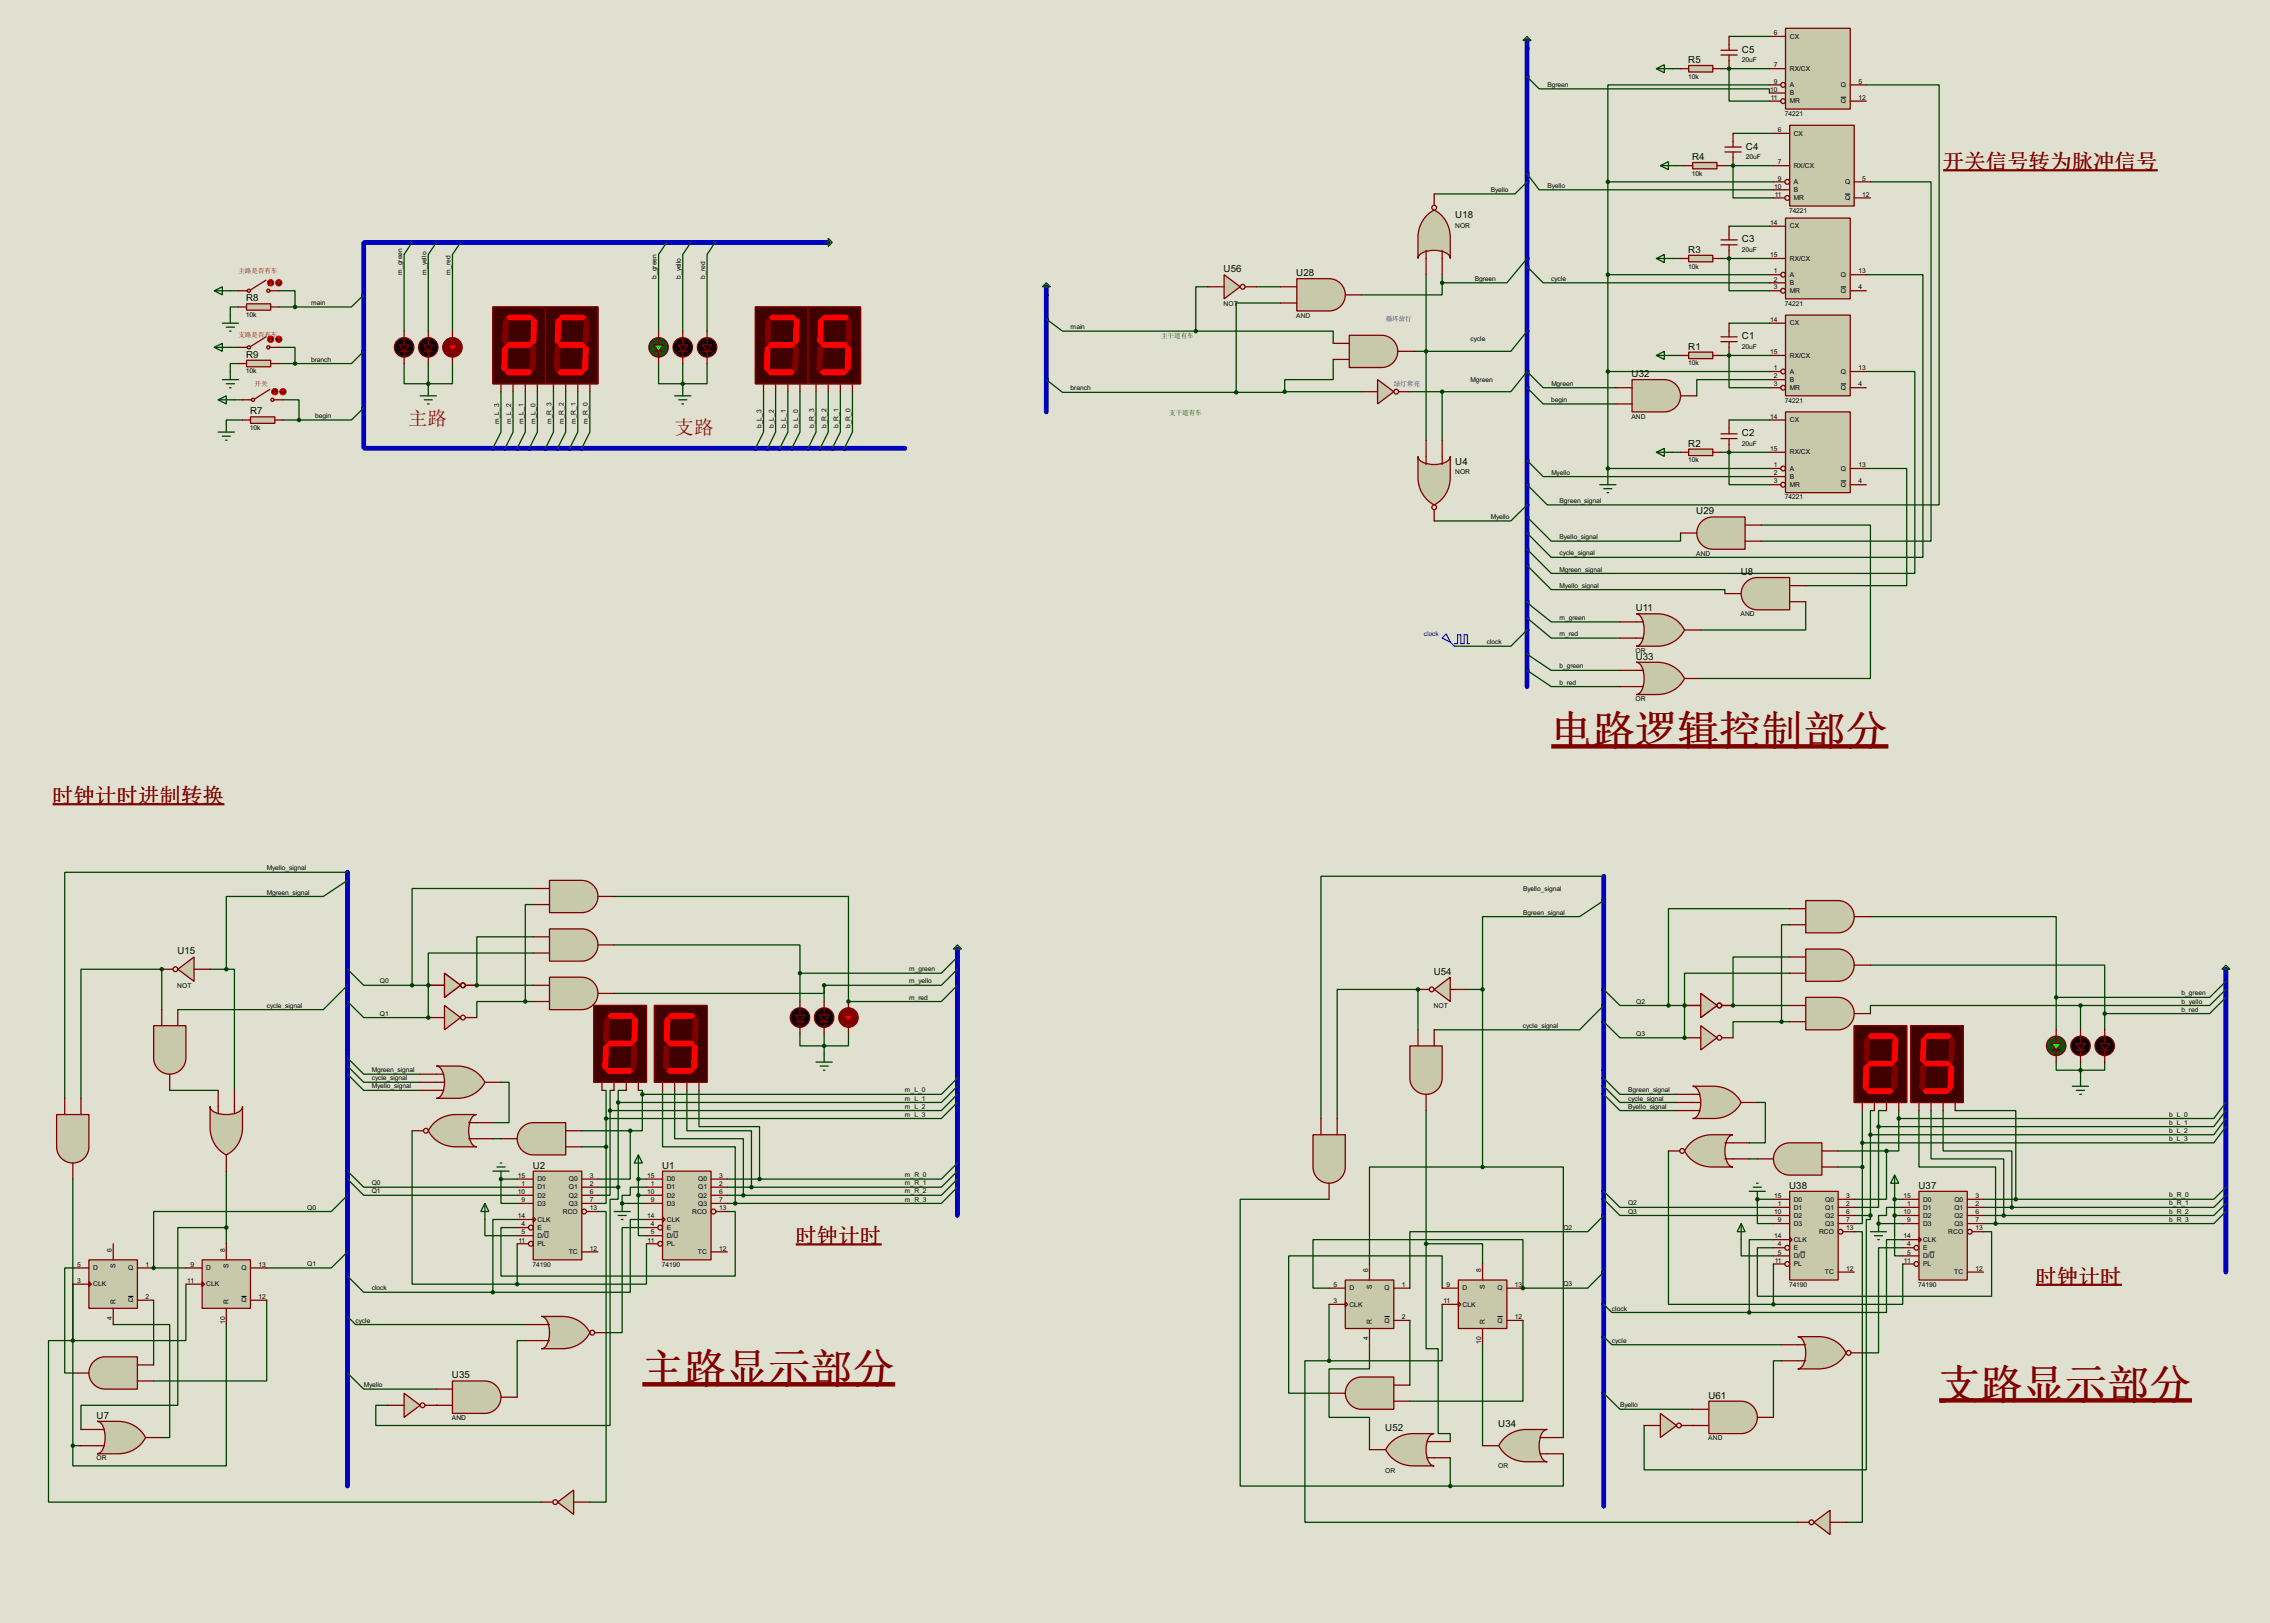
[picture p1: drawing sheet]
<svg xmlns="http://www.w3.org/2000/svg" width="714mm" height="510mm" viewBox="0 0 714 510" stroke-linecap="round" stroke-linejoin="round" font-family="sans-serif">
<defs><g id="words">
<g font-size="13.2" fill="#800000">
<text x="487.4" y="234.3">电路逻辑控制部分</text>
<text x="201.7" y="434.9">主路显示部分</text>
<text x="609.4" y="440">支路显示部分</text>
</g>
<g font-size="6.7" fill="#800000">
<text x="610.8" y="53.2">开关信号转为脉冲信号</text>
<text x="16.4" y="252.7">时钟计时进制转换</text>
<text x="250.2" y="391.1">时钟计时</text>
<text x="640.1" y="403.8">时钟计时</text>
</g>
<g font-size="6.1" fill="#800000">
<text x="128.3" y="133.8">主路</text>
<text x="212.1" y="136.3">支路</text>
</g>
<g font-size="3.4">
<text x="547.7" y="16.5">C5</text>
<text x="530.8" y="19.8">R5</text>
<text x="548.9" y="47.1">C4</text>
<text x="532" y="50.3">R4</text>
<text x="457.5" y="68.6">U18</text>
<text x="547.7" y="76.2">C3</text>
<text x="530.8" y="79.5">R3</text>
<text x="384.7" y="85.6">U56</text>
<text x="407.6" y="86.8">U28</text>
<text x="77.4" y="94.8">R8</text>
<text x="547.7" y="106.7">C1</text>
<text x="77.4" y="112.5">R9</text>
<text x="530.8" y="110">R1</text>
<text x="513" y="118.6">U32</text>
<text x="78.6" y="130.3">R7</text>
<text x="547.7" y="137.2">C2</text>
<text x="530.8" y="140.4">R2</text>
<text x="457.5" y="146.1">U4</text>
<text x="533.3" y="161.8">U29</text>
<text x="547.3" y="180.9">U8</text>
<text x="514.3" y="192.3">U11</text>
<text x="514.3" y="207.5">U33</text>
<text x="55.8" y="300.2">U15</text>
<text x="450.8" y="306.6">U54</text>
<text x="167.5" y="367.6">U2</text>
<text x="208.2" y="367.6">U1</text>
<text x="562.5" y="373.9">U38</text>
<text x="603.2" y="373.9">U37</text>
<text x="142.1" y="433.6">U35</text>
<text x="537.1" y="439.9">U61</text>
<text x="30.4" y="446.3">U7</text>
<text x="471.1" y="448.8">U34</text>
<text x="435.5" y="450.1">U52</text>
</g>
<g font-size="2.4">
<text x="557.7" y="11.1">6</text>
<text x="562.7" y="12.1">CX</text>
<text x="547.6" y="19.5">20uF</text>
<text x="557.7" y="21.2">7</text>
<text x="562.7" y="22.3">RX/CX</text>
<text x="486.5" y="27.4">Bgreen</text>
<text x="530.7" y="24.7">10k</text>
<text x="556.6" y="28.9">10</text>
<text x="557.7" y="26.3">9</text>
<text x="562.7" y="27.4">A</text>
<text x="562.7" y="30">B</text>
<text x="578.8" y="27.4">Q</text>
<text x="584.3" y="26.3">5</text>
<text x="556.7" y="31.4">11</text>
<text x="562.7" y="32.5">MR</text>
<text x="578.8" y="32.5">Q</text>
<text x="584.3" y="31.4">12</text>
<text x="559" y="41.6">6</text>
<text x="561.2" y="36.4">74221</text>
<text x="563.9" y="42.7">CX</text>
<text x="548.9" y="50">20uF</text>
<text x="559" y="51.7">7</text>
<text x="563.9" y="52.8">RX/CX</text>
<text x="486.5" y="59.1">Byello</text>
<text x="532" y="55.2">10k</text>
<text x="557.8" y="59.3">10</text>
<text x="559" y="56.8">9</text>
<text x="563.9" y="57.9">A</text>
<text x="580.1" y="57.9">Q</text>
<text x="585.5" y="56.8">5</text>
<text x="468.7" y="60.4">Byello</text>
<text x="558" y="61.9">11</text>
<text x="563.9" y="60.4">B</text>
<text x="563.9" y="62.9">MR</text>
<text x="580.1" y="62.9">Q</text>
<text x="585.5" y="61.9">12</text>
<text x="457.5" y="71.6">NOR</text>
<text x="556.6" y="70.7">14</text>
<text x="562.5" y="66.9">74221</text>
<text x="562.7" y="71.9">CX</text>
<text x="547.6" y="79.2">20uF</text>
<text x="556.6" y="80.9">15</text>
<text x="562.7" y="82">RX/CX</text>
<text x="126.5" y="86.4" transform="rotate(-90 126.5 86.4)">m_green</text>
<text x="134.1" y="86.4" transform="rotate(-90 134.1 86.4)">m_yello</text>
<text x="141.7" y="86.4" transform="rotate(-90 141.7 86.4)">m_red</text>
<text x="206.5" y="87.6" transform="rotate(-90 206.5 87.6)">b_green</text>
<text x="214.1" y="87.7" transform="rotate(-90 214.1 87.7)">b_yello</text>
<text x="221.7" y="87.7" transform="rotate(-90 221.7 87.7)">b_red</text>
<text x="463.6" y="88.3">Bgreen</text>
<text x="487.7" y="88.3">cycle</text>
<text x="530.7" y="84.5">10k</text>
<text x="557.7" y="86">1</text>
<text x="557.7" y="88.6">2</text>
<text x="562.7" y="87.1">A</text>
<text x="562.7" y="89.6">B</text>
<text x="578.8" y="87.1">Q</text>
<text x="584.3" y="86">13</text>
<text x="97.8" y="96">main</text>
<text x="557.7" y="91">3</text>
<text x="562.7" y="92.2">MR</text>
<text x="578.8" y="92.2">Q</text>
<text x="584.3" y="91">4</text>
<text x="77.3" y="99.6">10k</text>
<text x="384.7" y="96.1">NOT</text>
<text x="407.5" y="99.9">AND</text>
<text x="556.6" y="101.2">14</text>
<text x="561.2" y="96.1">74221</text>
<text x="336.6" y="103.6">main</text>
<text x="462.3" y="107.4">cycle</text>
<text x="562.7" y="102.3">CX</text>
<text x="97.8" y="113.7">branch</text>
<text x="547.6" y="109.7">20uF</text>
<text x="556.6" y="111.4">15</text>
<text x="562.7" y="112.5">RX/CX</text>
<text x="77.3" y="117.5">10k</text>
<text x="530.7" y="114.9">10k</text>
<text x="557.7" y="116.4">1</text>
<text x="557.7" y="119">2</text>
<text x="562.7" y="117.6">A</text>
<text x="578.8" y="117.6">Q</text>
<text x="584.3" y="116.4">13</text>
<text x="336.6" y="122.8">branch</text>
<text x="462.3" y="120.1">Mgreen</text>
<text x="487.7" y="121.4">Mgreen</text>
<text x="557.7" y="121.6">3</text>
<text x="562.7" y="120.1">B</text>
<text x="562.7" y="122.7">MR</text>
<text x="578.8" y="122.7">Q</text>
<text x="584.3" y="121.6">4</text>
<text x="99.1" y="131.5">begin</text>
<text x="487.7" y="126.4">begin</text>
<text x="512.9" y="131.7">AND</text>
<text x="556.6" y="131.7">14</text>
<text x="561.2" y="126.6">74221</text>
<text x="78.6" y="135.3">10k</text>
<text x="156.9" y="133.4" transform="rotate(-90 156.9 133.4)">m_L_3</text>
<text x="160.7" y="133.4" transform="rotate(-90 160.7 133.4)">m_L_2</text>
<text x="164.6" y="133.4" transform="rotate(-90 164.6 133.4)">m_L_1</text>
<text x="168.4" y="133.4" transform="rotate(-90 168.4 133.4)">m_L_0</text>
<text x="173.4" y="133.4" transform="rotate(-90 173.4 133.4)">m_R_3</text>
<text x="177.3" y="133.4" transform="rotate(-90 177.3 133.4)">m_R_2</text>
<text x="181.1" y="133.4" transform="rotate(-90 181.1 133.4)">m_R_1</text>
<text x="184.9" y="133.4" transform="rotate(-90 184.9 133.4)">m_R_0</text>
<text x="239.5" y="134.7" transform="rotate(-90 239.5 134.7)">b_L_3</text>
<text x="243.3" y="134.7" transform="rotate(-90 243.3 134.7)">b_L_2</text>
<text x="247.1" y="134.7" transform="rotate(-90 247.1 134.7)">b_L_1</text>
<text x="250.9" y="134.7" transform="rotate(-90 250.9 134.7)">b_L_0</text>
<text x="256" y="134.7" transform="rotate(-90 256 134.7)">b_R_3</text>
<text x="259.8" y="134.7" transform="rotate(-90 259.8 134.7)">b_R_2</text>
<text x="263.6" y="134.7" transform="rotate(-90 263.6 134.7)">b_R_1</text>
<text x="267.4" y="134.7" transform="rotate(-90 267.4 134.7)">b_R_0</text>
<text x="562.7" y="132.8">CX</text>
<text x="547.6" y="140.2">20uF</text>
<text x="556.6" y="141.8">15</text>
<text x="562.7" y="143">RX/CX</text>
<text x="457.5" y="149">NOR</text>
<text x="487.7" y="149.3">Myello</text>
<text x="530.7" y="145.4">10k</text>
<text x="557.7" y="147">1</text>
<text x="557.7" y="149.5">2</text>
<text x="562.7" y="148.1">A</text>
<text x="578.8" y="148.1">Q</text>
<text x="584.3" y="147">13</text>
<text x="557.7" y="152.1">3</text>
<text x="562.7" y="150.6">B</text>
<text x="562.7" y="153.1">MR</text>
<text x="578.8" y="153.1">Q</text>
<text x="584.3" y="152.1">4</text>
<text x="490.3" y="158.2">Bgreen_signal</text>
<text x="561.2" y="157.1">74221</text>
<text x="468.7" y="163.3">Myello</text>
<text x="490.3" y="169.6">Byello_signal</text>
<text x="490.3" y="174.7">cycle_signal</text>
<text x="490.3" y="179.8">Mgreen_signal</text>
<text x="533.3" y="174.9">AND</text>
<text x="490.3" y="184.9">Myello_signal</text>
<text x="490.3" y="195">m_green</text>
<text x="547.2" y="193.9">AND</text>
<text x="467.4" y="202.7">clock</text>
<text x="490.3" y="200.1">m_red</text>
<text x="514.2" y="205.4">OR</text>
<text x="490.3" y="210.3">b_green</text>
<text x="490.3" y="215.4">b_red</text>
<text x="514.2" y="220.6">OR</text>
<text x="83.9" y="273.8">Myello_signal</text>
<text x="83.9" y="281.4">Mgreen_signal</text>
<text x="478.8" y="280.1">Byello_signal</text>
<text x="478.8" y="287.7">Bgreen_signal</text>
<text x="285.8" y="305.5">m_green</text>
<text x="55.7" y="310.8">NOT</text>
<text x="119.4" y="309.3">Q0</text>
<text x="285.8" y="309.3">m_yello</text>
<text x="83.9" y="317">cycle_signal</text>
<text x="285.8" y="314.4">m_red</text>
<text x="450.7" y="317.1">NOT</text>
<text x="514.4" y="315.7">Q2</text>
<text x="685.9" y="315.7">b_yello</text>
<text x="685.9" y="313.1">b_green</text>
<text x="119.4" y="319.5">Q1</text>
<text x="478.8" y="323.3">cycle_signal</text>
<text x="685.9" y="318.2">b_red</text>
<text x="514.4" y="325.8">Q3</text>
<text x="116.9" y="339.8">cycle_signal</text>
<text x="116.9" y="337.3">Mgreen_signal</text>
<text x="116.9" y="342.4">Myello_signal</text>
<text x="284.5" y="343.6">m_L_0</text>
<text x="284.5" y="346.2">m_L_1</text>
<text x="511.9" y="346.2">cycle_signal</text>
<text x="511.9" y="343.6">Bgreen_signal</text>
<text x="284.5" y="348.7">m_L_2</text>
<text x="284.5" y="351.2">m_L_3</text>
<text x="511.9" y="348.7">Byello_signal</text>
<text x="682" y="351.2">b_L_0</text>
<text x="682" y="353.8">b_L_1</text>
<text x="682" y="356.3">b_L_2</text>
<text x="682" y="358.9">b_L_3</text>
<text x="162.9" y="370.4">15</text>
<text x="169" y="371.6">D0</text>
<text x="178.9" y="371.6">Q0</text>
<text x="185.5" y="370.4">3</text>
<text x="203.5" y="370.4">15</text>
<text x="209.6" y="371.6">D0</text>
<text x="219.5" y="371.6">Q0</text>
<text x="226.1" y="370.4">3</text>
<text x="284.5" y="370.3">m_R_0</text>
<text x="116.9" y="372.8">Q0</text>
<text x="116.9" y="375.4">Q1</text>
<text x="162.9" y="375.6">10</text>
<text x="164" y="373">1</text>
<text x="169" y="374.1">D1</text>
<text x="169" y="376.7">D2</text>
<text x="178.9" y="374.1">Q1</text>
<text x="178.9" y="376.7">Q2</text>
<text x="185.5" y="373">2</text>
<text x="185.5" y="375.6">6</text>
<text x="203.5" y="375.6">10</text>
<text x="204.6" y="373">1</text>
<text x="209.6" y="374.1">D1</text>
<text x="209.6" y="376.7">D2</text>
<text x="219.5" y="374.1">Q1</text>
<text x="219.5" y="376.7">Q2</text>
<text x="226.1" y="373">2</text>
<text x="226.1" y="375.6">6</text>
<text x="284.5" y="372.8">m_R_1</text>
<text x="284.5" y="375.4">m_R_2</text>
<text x="284.5" y="377.9">m_R_3</text>
<text x="557.8" y="376.8">15</text>
<text x="563.9" y="377.9">D0</text>
<text x="573.8" y="377.9">Q0</text>
<text x="580.4" y="376.8">3</text>
<text x="598.5" y="376.8">15</text>
<text x="604.6" y="377.9">D0</text>
<text x="614.5" y="377.9">Q0</text>
<text x="621.1" y="376.8">3</text>
<text x="682" y="376.6">b_R_0</text>
<text x="96.6" y="380.5">Q0</text>
<text x="162.9" y="383.1">14</text>
<text x="164" y="378.1">9</text>
<text x="169" y="379.2">D3</text>
<text x="176.9" y="381.7">RCO</text>
<text x="178.9" y="379.2">Q3</text>
<text x="185.5" y="378.1">7</text>
<text x="185.5" y="380.7">13</text>
<text x="203.5" y="383.1">14</text>
<text x="204.6" y="378.1">9</text>
<text x="209.6" y="379.2">D3</text>
<text x="217.6" y="381.7">RCO</text>
<text x="219.5" y="379.2">Q3</text>
<text x="226.1" y="378.1">7</text>
<text x="226.1" y="380.7">13</text>
<text x="511.9" y="379.2">Q2</text>
<text x="511.9" y="381.7">Q3</text>
<text x="557.8" y="381.9">10</text>
<text x="559" y="379.4">1</text>
<text x="563.9" y="380.5">D1</text>
<text x="563.9" y="383">D2</text>
<text x="573.8" y="380.5">Q1</text>
<text x="573.8" y="383">Q2</text>
<text x="580.4" y="379.4">2</text>
<text x="580.4" y="381.9">6</text>
<text x="598.5" y="381.9">10</text>
<text x="599.6" y="379.4">1</text>
<text x="604.6" y="380.5">D1</text>
<text x="604.6" y="383">D2</text>
<text x="614.5" y="380.5">Q1</text>
<text x="614.5" y="383">Q2</text>
<text x="621.1" y="379.4">2</text>
<text x="621.1" y="381.9">6</text>
<text x="682" y="379.2">b_R_1</text>
<text x="682" y="381.7">b_R_2</text>
<text x="164" y="385.7">4</text>
<text x="164" y="388.3">5</text>
<text x="169" y="384.3">CLK</text>
<text x="169" y="386.8">E</text>
<text x="169" y="389.4">D/U</text>
<text x="204.6" y="385.7">4</text>
<text x="204.6" y="388.3">5</text>
<text x="209.6" y="384.3">CLK</text>
<text x="209.6" y="386.8">E</text>
<text x="209.6" y="389.4">D/U</text>
<text x="491.5" y="386.8">Q2</text>
<text x="557.8" y="389.5">14</text>
<text x="559" y="384.5">9</text>
<text x="563.9" y="385.6">D3</text>
<text x="571.9" y="388.1">RCO</text>
<text x="573.8" y="385.6">Q3</text>
<text x="580.4" y="384.5">7</text>
<text x="580.4" y="387">13</text>
<text x="598.5" y="389.5">14</text>
<text x="599.6" y="384.5">9</text>
<text x="604.6" y="385.6">D3</text>
<text x="612.5" y="388.1">RCO</text>
<text x="614.5" y="385.6">Q3</text>
<text x="621.1" y="384.5">7</text>
<text x="621.1" y="387">13</text>
<text x="682" y="384.3">b_R_3</text>
<text x="35.2" y="393.7" transform="rotate(-90 35.2 393.7)">6</text>
<text x="70.8" y="393.8" transform="rotate(-90 70.8 393.8)">8</text>
<text x="163" y="390.8">11</text>
<text x="169" y="391.9">PL</text>
<text x="178.8" y="394.5">TC</text>
<text x="185.5" y="393.4">12</text>
<text x="203.6" y="390.8">11</text>
<text x="209.6" y="391.9">PL</text>
<text x="219.4" y="394.5">TC</text>
<text x="226.1" y="393.4">12</text>
<text x="559" y="392.1">4</text>
<text x="559" y="394.6">5</text>
<text x="563.9" y="390.6">CLK</text>
<text x="563.9" y="393.2">E</text>
<text x="563.9" y="395.7">D/U</text>
<text x="599.6" y="392.1">4</text>
<text x="599.6" y="394.6">5</text>
<text x="604.6" y="390.6">CLK</text>
<text x="604.6" y="393.2">E</text>
<text x="604.6" y="395.7">D/U</text>
<text x="24.3" y="398.4">5</text>
<text x="29.3" y="399.5">D</text>
<text x="36.3" y="398.9" transform="rotate(-90 36.3 398.9)">S</text>
<text x="40.3" y="399.5">Q</text>
<text x="45.8" y="398.4">1</text>
<text x="59.9" y="398.4">9</text>
<text x="64.8" y="399.5">D</text>
<text x="71.9" y="398.9" transform="rotate(-90 71.9 398.9)">S</text>
<text x="75.9" y="399.5">Q</text>
<text x="81.3" y="398.4">13</text>
<text x="96.6" y="398.2">Q1</text>
<text x="167.5" y="398.4">74190</text>
<text x="208.1" y="398.4">74190</text>
<text x="430.2" y="400.1" transform="rotate(-90 430.2 400.1)">6</text>
<text x="465.7" y="400.1" transform="rotate(-90 465.7 400.1)">8</text>
<text x="558" y="397.2">11</text>
<text x="563.9" y="398.3">PL</text>
<text x="573.7" y="400.8">TC</text>
<text x="580.4" y="399.7">12</text>
<text x="598.6" y="397.2">11</text>
<text x="604.6" y="398.3">PL</text>
<text x="614.4" y="400.8">TC</text>
<text x="621.1" y="399.7">12</text>
<text x="24.3" y="403.5">3</text>
<text x="29.3" y="404.6">CLK</text>
<text x="58.9" y="403.5">11</text>
<text x="64.8" y="404.6">CLK</text>
<text x="116.9" y="405.9">clock</text>
<text x="419.3" y="404.8">5</text>
<text x="424.2" y="405.9">D</text>
<text x="431.3" y="405.3" transform="rotate(-90 431.3 405.3)">S</text>
<text x="435.3" y="405.9">Q</text>
<text x="440.7" y="404.8">1</text>
<text x="454.8" y="404.8">9</text>
<text x="459.8" y="405.9">D</text>
<text x="466.8" y="405.3" transform="rotate(-90 466.8 405.3)">S</text>
<text x="470.8" y="405.9">Q</text>
<text x="476.3" y="404.8">13</text>
<text x="491.5" y="404.6">Q3</text>
<text x="562.5" y="404.7">74190</text>
<text x="603.1" y="404.7">74190</text>
<text x="36.3" y="410.2" transform="rotate(-90 36.3 410.2)">R</text>
<text x="40.3" y="409.7">Q</text>
<text x="45.8" y="408.6">2</text>
<text x="71.9" y="410.2" transform="rotate(-90 71.9 410.2)">R</text>
<text x="75.9" y="409.7">Q</text>
<text x="81.3" y="408.6">12</text>
<text x="419.3" y="409.9">3</text>
<text x="424.2" y="411">CLK</text>
<text x="453.8" y="409.9">11</text>
<text x="459.8" y="411">CLK</text>
<text x="506.8" y="412.2">clock</text>
<text x="35.2" y="415.2" transform="rotate(-90 35.2 415.2)">4</text>
<text x="70.8" y="416.4" transform="rotate(-90 70.8 416.4)">10</text>
<text x="111.8" y="416">cycle</text>
<text x="431.3" y="416.6" transform="rotate(-90 431.3 416.6)">R</text>
<text x="435.3" y="416">Q</text>
<text x="440.7" y="414.9">2</text>
<text x="466.8" y="416.6" transform="rotate(-90 466.8 416.6)">R</text>
<text x="470.8" y="416">Q</text>
<text x="476.3" y="414.9">12</text>
<text x="430.2" y="421.6" transform="rotate(-90 430.2 421.6)">4</text>
<text x="465.7" y="422.7" transform="rotate(-90 465.7 422.7)">10</text>
<text x="506.8" y="422.4">cycle</text>
<text x="114.4" y="436.3">Myello</text>
<text x="509.3" y="442.7">Byello</text>
<text x="142.1" y="446.7">AND</text>
<text x="537.1" y="453">AND</text>
<text x="30.3" y="459.4">OR</text>
<text x="471" y="461.9">OR</text>
<text x="435.5" y="463.2">OR</text>
</g>
<text font-size="2.4" fill="#0000c0" x="447.6" y="200.1">clock</text>
<g font-size="2.1" fill="#800000">
<text x="75" y="85.8">主路是否有车</text>
<text x="75" y="106.1">支路是否有车</text>
<text x="80.1" y="121.3">开关</text>
</g>
<g font-size="2.1" fill="#0000c0">
<text x="435.7" y="101">循环放行</text>
<text x="438.2" y="121.3">绿灯常亮</text>
</g>
<g font-size="2.1" fill="#004000">
<text x="365.1" y="106.3">主干道有车</text>
<text x="367.6" y="130.4">支干道有车</text>
</g>
</g></defs>
<path d="M0 0h713.7v510.5h-713.7z" fill="#e0e0d0"/>
<path d="M480.1 15.3v200.7M257.9 76.3h-143.5v64.7h170.1M329 92.8v36.8M109.3 274.4v193M504.2 275.6v198.2M301 301v81.3M699.8 307.4v92.7" fill="none" stroke="#0000c0" stroke-width="1.5"/>
<path d="M200.7 376v12.7h2.6M200.7 368.4v7.6M200.7 370.9h2.6M200.7 376h2.6M203.3 373.4h-5.1v2.6h-2.6v2.5M228.7 381.1h2.5v20.3h-73.7v-15.3h5.1" fill="none" stroke="#004000" stroke-width=".4"/>
<circle cx="195.6" cy="378.5" r=".2" fill="#004000"/>
<path d="M195.6 378.5h7.7" fill="none" stroke="#004000" stroke-width=".4"/>
<circle cx="157.5" cy="370.9" r=".2" fill="#004000"/>
<g fill="none" stroke="#004000" stroke-width=".4">
<path d="M543.6 71.2h12.7M543.6 81.3h12.7M129.6 355.7v48.2h33M155 358.2h2.5M182.9 355.7h15.3v15.2h-10.2M162.6 370.9h-5.1v7.6h5.1M182.9 360.7h7.7v17.8h-2.6M22.9 398.8h-2.5v33.1h2.5M152.5 383.6v5.1h10.1M162.6 391.2v12.7M188 381.1h2.6v91.4h-5.1M203.3 391.2v12.7h-40.7"/>
<path d="M22.9 403.9v17.8M48.3 409v20.3M58.5 403.9v17.8h-35.6M83.9 409v25.4h-35.6M22.9 421.7h-7.6v50.8h154.9"/>
</g>
<circle cx="543.6" cy="81.3" r=".2" fill="#004000"/>
<path d="M525.8 81.3h2.6M541.1 81.3h2.5v10.2h12.7M543.6 101.7h12.7M543.6 111.8h12.7" fill="none" stroke="#004000" stroke-width=".4"/>
<circle cx="543.6" cy="111.8" r=".2" fill="#004000"/>
<path d="M525.8 111.8h2.6M541.1 111.8h2.5v10.2h12.7M48.3 398.8h10.2M203.3 386.1h-7.7v33.1h-5" fill="none" stroke="#004000" stroke-width=".4"/>
<circle cx="48.3" cy="398.8" r=".2" fill="#004000"/>
<path d="M480.1 83.9l5.1 5.1h71.1M586.8 86.4h17.8v88.9h-116.9l-7.6-7.6M505.5 116.9h50.8M586.8 116.9h15.2v63.5h-114.3l-7.6-7.6M109.3 332.8l5.1 5.1h17.7M109.3 337.9l5.1 5.1h17.7M251.5 325.2v3.8h15.3v-3.8M259.1 325.2v6.3M157.5 340.4h2.6v12.7h-5.1M109.3 376l-5.1 5.1h-55.9v17.7M109.3 368.4l5.1 5h48.2M109.3 370.9l5.1 5.1h48.2" fill="none" stroke="#004000" stroke-width=".4"/>
<circle cx="149.9" cy="309.9" r=".2" fill="#004000"/>
<path d="M167.7 294.7h-17.8v15.2h17.8M109.3 315l5.1 5.1h20.3" fill="none" stroke="#004000" stroke-width=".4"/>
<circle cx="134.7" cy="320.1" r=".2" fill="#004000"/>
<path d="M167.7 279.5h-38.1v30.4h-15.2l-5.1-5M167.7 299.8h-33v20.3M167.7 284.5h-2.5v30.5M165.2 315h-15.3v5.1M165.2 315h2.5M109.3 393.8l-5.1 5h-20.3M109.3 414.1l2.5 2.5h53.4" fill="none" stroke="#004000" stroke-width=".4"/>
<circle cx="134.7" cy="309.9" r=".2" fill="#004000"/>
<path d="M129.6 309.9h5.1" fill="none" stroke="#004000" stroke-width=".4"/>
<circle cx="134.7" cy="309.9" r=".2" fill="#004000"/>
<path d="M419.2 113.1v6.3h-15.3v3.8h24.1M543.6 132.1h12.7M543.6 142.3h12.7M109.3 335.3l5.1 5.1h17.7M71.2 391.2v-5.1h-15.3v55.9h-30.4v7.6M35.6 416.6h17.8v35.6h-2.5" fill="none" stroke="#004000" stroke-width=".4"/>
<circle cx="543.6" cy="142.3" r=".2" fill="#004000"/>
<g fill="none" stroke="#004000" stroke-width=".4">
<path d="M480.1 116.9l5.1 5.1h22.9M505.5 116.9v33M556.3 119.4h-22.8v5.1M73.7 125.8h2.6M76.3 132.1h-5.1v1.3M480.1 122l5.1 5.1h22.9M480.1 144.8l5.1 5.1h71.1M505.5 147.4h50.8M525.8 142.3h2.6M541.1 142.3h2.5v10.2h12.7M109.3 274.4h-88.9v71.1M109.3 276.9l-7.6 5.1h-30.5v22.9"/>
<path d="M66.1 304.9h5.1M71.2 304.9h2.5v38.1M53.4 343h15.2M71.2 368.4v17.7"/>
</g>
<circle cx="480.1" cy="15.3" r=".2" fill="#004000"/>
<path d="M50.9 304.9h-25.4v40.6" fill="none" stroke="#004000" stroke-width=".4"/>
<circle cx="50.9" cy="304.9" r=".2" fill="#004000"/>
<path d="M72.4 91.5h2.6M75 96.6h-2.6v2.5M87.7 91.5h5.1v5.1h-5.1M72.4 109.3h2.6M75 114.4h-2.6v2.5M87.7 109.3h5.1v5.1h-5.1M50.9 304.9v12.7M109.3 309.9l-7.6 7.7h-45.8M109.3 431.9l5.1 5h22.8" fill="none" stroke="#004000" stroke-width=".4"/>
<circle cx="137.2" cy="442" r=".2" fill="#004000"/>
<path d="M595.7 374.7v7.6M595.7 377.2h2.5M598.2 379.8h-5.1v2.5h-2.5v2.6M595.7 382.3v12.7h2.5M595.7 382.3h2.5M623.6 387.4h2.6v20.3h-73.7v-15.2h5.1M165.2 421.7h-2.6v17.8" fill="none" stroke="#004000" stroke-width=".4"/>
<circle cx="590.6" cy="384.9" r=".2" fill="#004000"/>
<path d="M590.6 384.9h7.6" fill="none" stroke="#004000" stroke-width=".4"/>
<circle cx="552.5" cy="377.2" r=".2" fill="#004000"/>
<g fill="none" stroke="#004000" stroke-width=".4">
<path d="M504.2 339.1l5.1 5.1h17.8M646.5 334.1v2.5h15.2v-2.5M654.1 334.1v5M504.2 344.2l5.1 5.1h17.8M552.5 346.8h2.5v12.7h-5M504.2 374.7l5.1 5.1h48.3M504.2 377.2l5.1 5.1h48.3M524.6 362v48.3h33M550 364.5h2.5M557.6 377.2h-5.1v7.7h5.1M577.9 367.1h7.6v17.8h-2.5M577.9 362h15.2"/>
<path d="M504.2 382.3l-5 5.1h-55.9v17.8M547.4 389.9v5.1h10.2M557.6 397.6v12.7M583 387.4h2.5v91.4h-5.1M598.2 397.6v12.7h-40.6M598.2 392.5h-7.6v33h-5.1M417.9 410.3v17.7M443.3 415.3v20.4M453.4 405.2v-10.2h-48.2v43.2h12.7M453.4 410.3v17.7h-35.5M478.8 415.3v25.4h-35.5M417.9 428h-7.6v50.8h154.9"/>
</g>
<circle cx="544.9" cy="316.3" r=".2" fill="#004000"/>
<path d="M562.7 301h-17.8v15.3h17.8M504.2 321.4l5.1 5h20.3" fill="none" stroke="#004000" stroke-width=".4"/>
<circle cx="529.6" cy="326.4" r=".2" fill="#004000"/>
<path d="M562.7 290.9h-2.6v30.5M562.7 285.8h-38.1v30.5h-15.3l-5.1-5.1M562.7 306.1h-33.1v20.3M560.1 321.4h-15.2v5M560.1 321.4h2.6M504.2 420.4l2.6 2.6h53.3" fill="none" stroke="#004000" stroke-width=".4"/>
<circle cx="529.6" cy="316.3" r=".2" fill="#004000"/>
<path d="M524.6 316.3h5" fill="none" stroke="#004000" stroke-width=".4"/>
<circle cx="529.6" cy="316.3" r=".2" fill="#004000"/>
<path d="M504.2 275.6h-88.9v76.2M445.8 311.2h-25.4v40.6M504.2 341.7l5.1 5.1h17.8" fill="none" stroke="#004000" stroke-width=".4"/>
<circle cx="445.8" cy="311.2" r=".2" fill="#004000"/>
<path d="M445.8 311.2v12.7M504.2 316.3l-7.6 7.6h-45.7M504.2 438.2l5.1 5.1h22.9" fill="none" stroke="#004000" stroke-width=".4"/>
<circle cx="532.2" cy="448.4" r=".2" fill="#004000"/>
<path d="M504.2 400.1l-5 5.1h-20.4M560.1 428h-2.5v17.8" fill="none" stroke="#004000" stroke-width=".4"/>
<circle cx="478.8" cy="405.2" r=".2" fill="#004000"/>
<path d="M480.1 198.2l-5.1 5.1h-17.7M193.1 297.2h58.4v17.8M162.6 383.6h-7.6v22.9M203.3 383.6h-5.1v22.9h-43.2M557.6 389.9h-7.6v22.9M598.2 389.9h-5.1v22.9h-43.1M109.3 401.4l5.1 5.1h40.6M417.9 405.2h-5.1v-15.3h66v15.3M504.2 410.3l2.6 2.5h43.2" fill="none" stroke="#004000" stroke-width=".4"/>
<circle cx="301" cy="301" r=".2" fill="#004000"/>
<path d="M193.1 282h73.7v33M259.1 309.9v2.6h-66M259.1 309.9v5.1M301 301l-5 5.1h-44.5M301 304.9l-5 5h-36.9" fill="none" stroke="#004000" stroke-width=".4"/>
<circle cx="266.8" cy="315" r=".2" fill="#004000"/>
<g fill="none" stroke="#004000" stroke-width=".4">
<path d="M544.9 42h12.7M544.9 52.1h12.7M129.6 76.3l-2.5 3.8v24.1M137.2 76.3l-2.5 3.8v24.1M144.8 76.3l-2.5 3.8v24.1M209.6 76.3l-2.5 3.8v24.1M217.2 76.3l-2.5 3.8v24.1M224.8 76.3l-2.5 3.8v24.1M114.4 92.8l-3.9 3.8h-17.7M114.4 110.5l-3.9 3.9h-17.7M127.1 114.4v6.3h15.2v-6.3M134.7 114.4v7.6"/>
<path d="M207.1 114.4v6.3h15.2v-6.3M214.7 114.4v7.6M444.6 110.5h3.8M448.4 110.5v28M480.1 104.2l-5.1 6.3h-26.6M480.1 116.9l-5.1 6.3h-21.6M89 125.8h5v6.3M89 132.1h5M114.4 128.3l-3.9 3.8h-16.5M157.5 123.2v12.7l-2.5 5.1M161.3 123.2v12.7l-2.5 5.1M165.2 123.2v12.7l-2.6 5.1"/>
<path d="M169 123.2v12.7l-2.6 5.1M174 123.2v12.7l-2.5 5.1M177.9 123.2v12.7l-2.6 5.1M181.7 123.2v12.7l-2.6 5.1M185.5 123.2v12.7l-2.6 5.1M240.1 123.2v12.7l-2.6 5.1M243.9 123.2v12.7l-2.5 5.1M247.7 123.2v12.7l-2.5 5.1M251.5 123.2v12.7l-2.5 5.1M256.6 123.2v12.7l-2.5 5.1M260.4 123.2v12.7l-2.5 5.1M264.2 123.2v12.7l-2.5 5.1"/>
<path d="M268 123.2v12.7l-2.5 5.1M443.3 123.2h10.1M453.4 123.2v15.3M480.1 158.8l-5.1 5.1h-24.1M586.8 147.4h12.7v36.8h-31.8M480.1 177.9l7.6 7.6h54.6v1.2M588.1 288.3h58.4v25.4M301 309.9l-5 5.1h-29.2M588.1 303.6h73.6v15.2M646.5 313.7v10.2M654.1 316.3h-66v2.5M654.1 316.3v7.6"/>
<path d="M661.7 318.8v5.1M699.8 313.7l-5.1 5.1h-33M699.8 311.2l-5.1 5.1h-40.6M699.8 308.7l-5.1 5h-48.2M301 339.1l-5 5.1h-94M189.3 343h1.3v8.8M190.6 351.8v8.9M191.8 349.3v26.7h-3.8M193.1 343h-1.3v6.3M200.7 343h1.3v1.2M202 344.2v11.5h-3.8M208.3 343v17.7h22.9v17.8"/>
<path d="M212.1 343v15.2h21.6v17.8M216 343v12.7h20.3v17.7M219.8 343v11.4h19v16.5M301 341.7l-5 5.1h-101.6v-3.8h2.5M301 344.2l-5 5.1h-104.2M301 346.8l-5 5h-105.4M585.5 349.3v17.8M589.3 349.3h-1.2v7.6h107.9l3.8-5.1M590.6 354.4v25.4h-7.6M593.1 349.3h-2.5v5.1M597 351.8v10.2h-3.9M597 349.3v2.5"/>
<path d="M603.3 349.3v17.8h24.1v17.8M607.1 349.3v15.2h22.9v17.8M610.9 349.3v12.7h21.6v17.8M614.7 349.3h19.1v27.9M699.8 346.8l-3.8 5h-99M699.8 349.3l-3.8 5.1h-105.4M699.8 354.4l-3.8 5.1h-110.5M22.9 370.9v83.8M228.7 370.9h10.1M228.7 373.4h7.6M228.7 376h5M228.7 378.5h2.5"/>
<path d="M301 365.8l-5 5.1h-57.2M301 368.4l-5 5h-59.7M301 370.9l-5 5.1h-62.3M301 373.4l-5 5.1h-64.8M623.6 377.2h10.2M623.6 379.8h8.9M699.8 373.4l-3.8 3.8h-62.2M699.8 376l-3.8 3.8h-63.5M699.8 378.5l-3.8 3.8h-66M623.6 382.3h6.4M623.6 384.9h3.8M699.8 381.1l-3.8 3.8h-68.6"/>
<path d="M71.2 416.6v44.5h-48.3v-6.4M22.9 454.7h2.6"/>
</g>
<circle cx="544.9" cy="52.1" r=".2" fill="#004000"/>
<g fill="none" stroke="#004000" stroke-width=".4">
<path d="M543.6 11.5h12.7M543.6 21.6h12.7M480.1 57.2l-3.8 3.8h-25.4M480.1 54.7l3.8 5h73.7M527.1 52.1h2.5M542.3 52.1h2.6v10.2h12.7M588.1 57.2h19v113h-53.3M448.4 86.4v24.1M556.3 86.4h-50.8v30.5M480.1 162.6l7.6 7.6h40.7v-2.5M553.8 165.2h34.3v48.2h-53.4M480.1 189.3l1.3 1.3 6.3 5h21.6"/>
<path d="M480.1 194.4l7.6 6.3h21.6M567.7 189.3v8.9h-33M480.1 205.8l7.6 5.1h21.6M480.1 210.9l7.6 5.1h21.6M194.4 346.8v26.6M188 373.4h6.4M194.4 373.4v3.8h-2.6v71.2h-73.6v-6.4h3.8"/>
</g>
<circle cx="543.6" cy="21.6" r=".2" fill="#004000"/>
<g fill="none" stroke="#004000" stroke-width=".4">
<path d="M480.1 24.2l3.8 3.8h72.4v1.3M525.8 21.6h2.6M541.1 21.6h2.5v10.2h12.7M556.3 26.7h-50.8v30.5M586.8 26.7h22.9v132.1h-123.2l-6.4-6.3M505.5 57.2h52.1M505.5 57.2v29.2M379.8 90.2h-3.8v14M395 90.2h7.6M402.6 95.3h-13.9v28.1M453.4 89v3.8h-25.4M453.4 86.4v2.6"/>
<path d="M480.1 81.3l-6.3 7.7h-20.4M329 100.4l5.1 3.8h41.9M329 119.4l5.1 4h54.6M376 104.2h43.2v3.8M403.9 123.2v.2h-15.2M504.2 283.3l-7.6 5h-30.5v22.9M461.1 311.2h5M466.1 311.2v55.9M448.4 349.3v41.9M588.1 356.9v25.4M417.9 377.2h-28v90.2h66.1M466.1 367.1h-35.5v30.5"/>
<path d="M466.1 367.1h25.4v85.1M593.1 362v15.2h-10.1M448.4 391.2h17.7v6.4M448.4 391.2v33h3.8v26.7h3.8v2.5M583 382.3h5.1M588.1 382.3v1.3h-1.3v78.7h-69.9v-13.9M430.6 423v7.6h-12.7v15.2h12.7v10.2M466.1 423v31.7M456 458.5v8.9M491.5 457.3v10.1h-35.5"/>
</g>
<path d="M433.1 119.4l5.1 3.8-5.1 3.9z" fill="#c8c8aa" stroke="#800000" stroke-width=".4"/>
<g fill="none" stroke="#800000" stroke-width=".4">
<path d="M428 123.2h5.1M439.7 123.2h3.6"/>
<circle cx="438.9" cy="123.2" r=".75"/>
</g>
<path d="M424.2 105.5h10.2a5.1 5.1 0 0 1 5.1 5 5.1 5.1 0 0 1-5.1 5.1h-10.2z" fill-rule="evenodd" fill="#c8c8aa" stroke="#800000" stroke-width=".4"/>
<path d="M419.2 108h5M419.2 113.1h5M439.5 110.5h5.1" fill="none" stroke="#800000" stroke-width=".4"/>
<path d="M208.3 368.4h15.3v27.9h-15.3z" fill="#c8c8aa" stroke="#800000" stroke-width=".4"/>
<g fill="none" stroke="#800000" stroke-width=".4">
<path d="M203.3 370.9h5M203.3 373.4h5M203.3 376h5M203.3 378.5h5M223.6 370.9h5.1M223.6 373.4h5.1M223.6 376h5.1M223.6 378.5h5.1M203.3 383.6h5M203.3 386.1h3.5M203.3 388.7h5M203.3 391.2h3.5"/>
<path d="M208.3 382.8l.8 .8-.8 .8zM223.6 393.8h5.1M225.1 381.1h3.6"/>
<circle cx="207.5" cy="391.2" r=".75"/>
<circle cx="207.5" cy="386.1" r=".75"/>
<circle cx="224.3" cy="381.1" r=".75"/>
</g>
<path d="M211.7 387.5h1.6" fill="none" stroke="#000" stroke-width=".31"/>
<path d="M167.7 368.4h15.2v27.9h-15.2z" fill="#c8c8aa" stroke="#800000" stroke-width=".4"/>
<g fill="none" stroke="#800000" stroke-width=".4">
<path d="M162.6 370.9h5.1M162.6 373.4h5.1M162.6 376h5.1M162.6 378.5h5.1M182.9 370.9h5.1M182.9 373.4h5.1M182.9 376h5.1M182.9 378.5h5.1M162.6 383.6h5.1M162.6 386.1h3.6M162.6 388.7h5.1M162.6 391.2h3.6"/>
<path d="M167.7 382.8l.8 .8-.8 .8zM182.9 393.8h5.1M184.5 381.1h3.5"/>
<circle cx="166.9" cy="391.2" r=".75"/>
<circle cx="166.9" cy="386.1" r=".75"/>
<circle cx="183.6" cy="381.1" r=".75"/>
</g>
<path d="M171.1 387.5h1.5" fill="none" stroke="#000" stroke-width=".31"/>
<path d="M205.8 316.3h16.5v24.1h-16.5z" fill="#400000" stroke="#800000" stroke-width=".4"/>
<g fill="#f00" stroke="#f00" stroke-width=".31">
<path d="M210.1 319.6l.8-.8h6.8l.8 .8-.8 .7h-6.8z" fill-rule="evenodd"/>
<path d="M210.6 327.5h6.9l.7 .7-.7 .8h-6.9l-.7-.8z" fill-rule="evenodd"/>
<path d="M209.1 320.6l.8-.8 .7 .8-.2 6.6-.8 .8-.8-.8z" fill-rule="evenodd"/>
<path d="M218.5 328.5l.8 .7-.3 6.6-.8 .8-.7-.8 .2-6.6z" fill-rule="evenodd"/>
<path d="M210.4 336.1h6.8l.8 .8-.8 .7h-6.8l-.8-.7z" fill-rule="evenodd"/>
</g>
<g fill="#800000" stroke="#800000" stroke-width=".31">
<path d="M218.7 319.8l.8 .8-.2 6.6-.8 .8-.8-.8 .3-6.6z" fill-rule="evenodd"/>
<path d="M208.8 329.2l.8-.7 .8 .7-.3 6.6-.7 .8-.8-.8z" fill-rule="evenodd"/>
</g>
<path d="M208.3 340.4v2.6M212.1 340.4v2.6M216 340.4v2.6M219.8 340.4v2.6" fill="none" stroke="#800000" stroke-width=".4"/>
<path d="M186.7 316.3h16.6v24.1h-16.6z" fill="#400000" stroke="#800000" stroke-width=".4"/>
<g fill="#f00" stroke="#f00" stroke-width=".31">
<path d="M191.1 319.6l.7-.8h6.9l.7 .8-.7 .7h-6.9z" fill-rule="evenodd"/>
<path d="M199.7 319.8l.8 .8-.3 6.6-.8 .8-.7-.8 .2-6.6z" fill-rule="evenodd"/>
<path d="M190.8 328.2l.8-.7h6.8l.8 .7-.8 .8h-6.8z" fill-rule="evenodd"/>
<path d="M191.3 336.1h6.9l.7 .8-.7 .7h-6.9l-.7-.7z" fill-rule="evenodd"/>
<path d="M189.8 329.2l.8-.7 .7 .7-.2 6.6-.8 .8-.8-.8z" fill-rule="evenodd"/>
</g>
<g fill="#800000" stroke="#800000" stroke-width=".31">
<path d="M190.8 319.8l.8 .8-.3 6.6-.7 .8-.8-.8 .2-6.6z" fill-rule="evenodd"/>
<path d="M198.7 329.2l.7-.7 .8 .7-.2 6.6-.8 .8-.8-.8z" fill-rule="evenodd"/>
</g>
<path d="M189.3 340.4v2.6M193.1 340.4v2.6M196.9 340.4v2.6M200.7 340.4v2.6" fill="none" stroke="#800000" stroke-width=".4"/>
<path d="M152.5 378.5l1.2 2.6h-2.5zM152.5 378.5v5.1M155 368.4h5.1M156.3 367.1h2.5M157.3 365.8h.5M157.5 368.4v2.5M195.6 378.5v2.6M200.7 363.3l1.3 2.5h-2.6zM200.7 363.3v5.1M193.1 381.1h5.1M194.4 382.3h2.5M195.4 383.6h.5" fill="none" stroke="#004000" stroke-width=".4"/>
<g fill="#004000" stroke="#004000" stroke-width=".4">
<circle cx="200.7" cy="370.9" r=".5"/>
<circle cx="200.7" cy="376" r=".5"/>
<circle cx="195.6" cy="378.5" r=".5"/>
<circle cx="157.5" cy="370.9" r=".5"/>
</g>
<path d="M28 396.3h15.2v15.2h-15.2z" fill="#c8c8aa" stroke="#800000" stroke-width=".4"/>
<path d="M22.9 398.8h5.1M35.6 391.2v5.1M43.2 398.8h5.1M22.9 403.9h5.1M28 403.2l.8 .7-.8 .8zM35.6 411.5v5.1M43.2 409h5.1" fill="none" stroke="#800000" stroke-width=".4"/>
<path d="M40.3 407.8h1.7" fill="none" stroke="#000" stroke-width=".31"/>
<path d="M63.6 396.3h15.2v15.2h-15.2z" fill="#c8c8aa" stroke="#800000" stroke-width=".4"/>
<path d="M58.5 398.8h5.1M71.2 391.2v5.1M78.8 398.8h5.1M58.5 403.9h5.1M63.6 403.2l.7 .7-.7 .8zM71.2 411.5v5.1M78.8 409h5.1" fill="none" stroke="#800000" stroke-width=".4"/>
<path d="M75.9 407.8h1.6" fill="none" stroke="#000" stroke-width=".31"/>
<path d="M29.2 428.6a5.1 5.1 0 0 1 3.9-1.8h10.1v10.1h-10.1a5.1 5.1 0 0 1-4.7-2.9 5.1 5.1 0 0 1 .8-5.4z" fill-rule="evenodd" fill="#c8c8aa" stroke="#800000" stroke-width=".4"/>
<path d="M22.9 431.9h5.1M43.2 429.3h5.1M43.2 434.4h5.1" fill="none" stroke="#800000" stroke-width=".4"/>
<path d="M175.3 472.5l5.1-3.8v7.6z" fill="#c8c8aa" stroke="#800000" stroke-width=".4"/>
<g fill="none" stroke="#800000" stroke-width=".4">
<path d="M170.2 472.5h3.6M180.4 472.5h5.1"/>
<circle cx="174.5" cy="472.5" r=".75"/>
</g>
<circle cx="22.9" cy="421.7" r=".5" fill="#004000" stroke="#004000" stroke-width=".4"/>
<path d="M163.8 354.9a5.1 5.1 0 0 1 3.9-1.8h10.2v10.2h-10.2a5.1 5.1 0 0 1-4.6-3 5.1 5.1 0 0 1 .7-5.4z" fill-rule="evenodd" fill="#c8c8aa" stroke="#800000" stroke-width=".4"/>
<path d="M157.5 358.2h5.1M177.9 355.7h5M177.9 360.7h5" fill="none" stroke="#800000" stroke-width=".4"/>
<g fill="#004000" stroke="#004000" stroke-width=".4">
<circle cx="190.5" cy="360.7" r=".5"/>
<circle cx="198.1" cy="355.7" r=".5"/>
</g>
<path d="M136.3 353.4a9.9 9.9 0 0 1 7-2.8h6.6a3.2 3.2 0 0 0-2.4 3.1 7.7 7.7 0 0 0 1.3 6.6l1.1 .4h-6.6a9.5 9.5 0 0 1-8.6-5z" fill-rule="evenodd" fill="#c8c8aa" stroke="#800000" stroke-width=".4"/>
<g fill="none" stroke="#800000" stroke-width=".4">
<path d="M129.6 355.7h3.6M147.4 353.1h7.6M147.4 358.2h7.6"/>
<circle cx="133.9" cy="355.7" r=".75"/>
</g>
<circle cx="162.6" cy="403.9" r=".5" fill="#004000" stroke="#004000" stroke-width=".4"/>
<path d="M561.4 68.6h20.3v25.4h-20.3z" fill="#c8c8aa" stroke="#800000" stroke-width=".4"/>
<g fill="none" stroke="#800000" stroke-width=".4">
<path d="M541.1 77h5.1M541.1 75.5h5.1M543.6 71.2v4.3M543.6 77v4.3M556.3 71.2h5.1M556.3 81.3h5.1M556.3 86.4h3.6M556.3 89h5.1M556.3 91.5h3.6M581.7 86.4h5.1M581.7 91.5h5.1"/>
<circle cx="560.6" cy="91.5" r=".75"/>
<circle cx="560.6" cy="86.4" r=".75"/>
</g>
<path d="M578.8 90.3h1.6" fill="none" stroke="#000" stroke-width=".31"/>
<path d="M520.8 81.3l2.5-1.2v2.5zM520.8 81.3h5" fill="none" stroke="#004000" stroke-width=".4"/>
<circle cx="543.6" cy="81.3" r=".5" fill="#004000" stroke="#004000" stroke-width=".4"/>
<path d="M530.9 80.3h7.6v2.1h-7.6z" fill="#c8c8aa" stroke="#800000" stroke-width=".4"/>
<path d="M528.4 81.3h2.5M538.5 81.3h2.6" fill="none" stroke="#800000" stroke-width=".4"/>
<path d="M480.1 12.8v2.5" fill="none" stroke="#0000c0" stroke-width="1.5"/>
<path d="M480.1 11.5l1.3 1.3h-2.6z" fill="none" stroke="#004000" stroke-width=".4"/>
<path d="M487.7 234.8h106" fill="none" stroke="#800000" stroke-width="1.4" stroke-linecap="butt"/>
<path d="M16.6 253h54M250.2 391.4h27" fill="none" stroke="#800000" stroke-width=".7" stroke-linecap="butt"/>
<path d="M561.4 99.1h20.3v25.4h-20.3z" fill="#c8c8aa" stroke="#800000" stroke-width=".4"/>
<g fill="none" stroke="#800000" stroke-width=".4">
<path d="M541.1 107.5h5.1M541.1 106h5.1M543.6 101.7v4.3M543.6 107.5v4.3M556.3 101.7h5.1M556.3 111.8h5.1M556.3 116.9h3.6M556.3 119.4h5.1M581.7 116.9h5.1M556.3 122h3.6M581.7 122h5.1"/>
<circle cx="560.6" cy="116.9" r=".75"/>
<circle cx="560.6" cy="122" r=".75"/>
</g>
<path d="M578.8 120.8h1.6" fill="none" stroke="#000" stroke-width=".31"/>
<path d="M520.8 111.8l2.5-1.3v2.6zM520.8 111.8h5" fill="none" stroke="#004000" stroke-width=".4"/>
<circle cx="543.6" cy="111.8" r=".5" fill="#004000" stroke="#004000" stroke-width=".4"/>
<path d="M530.9 110.8h7.6v2h-7.6z" fill="#c8c8aa" stroke="#800000" stroke-width=".4"/>
<path d="M528.4 111.8h2.5M538.5 111.8h2.6" fill="none" stroke="#800000" stroke-width=".4"/>
<path d="M170.2 414.1h6.6a9.6 9.6 0 0 1 8.7 5.1 9.5 9.5 0 0 1-8.7 5h-6.6a3.2 3.2 0 0 0 2.4-3.1 7.8 7.8 0 0 0-1.3-6.6z" fill-rule="evenodd" fill="#c8c8aa" stroke="#800000" stroke-width=".4"/>
<g fill="none" stroke="#800000" stroke-width=".4">
<path d="M165.2 416.6h7.6M187 419.2h3.6M165.2 421.7h7.6"/>
<circle cx="186.2" cy="419.2" r=".75"/>
</g>
<circle cx="48.3" cy="398.8" r=".5" fill="#004000" stroke="#004000" stroke-width=".4"/>
<path d="M610.9 53.6h67.5" fill="none" stroke="#800000" stroke-width=".7" stroke-linecap="butt"/>
<path d="M137.2 335.3h6.6a9.6 9.6 0 0 1 8.7 5.1 9.6 9.6 0 0 1-8.7 5.1h-6.6a3.2 3.2 0 0 0 2.4-3.1 7.7 7.7 0 0 0-1.4-6.7z" fill-rule="evenodd" fill="#c8c8aa" stroke="#800000" stroke-width=".4"/>
<g fill="none" stroke="#800000" stroke-width=".4">
<path d="M251.5 315v4.3M259.1 315v4.3M266.8 317v2.3M132.1 337.9h7.4M250.2 321.4h2.6M251.5 321.4v3.8M257.9 321.4h2.5M259.1 321.4v3.8M265.5 321.4h2.5M266.8 321.4v1.7M132.1 340.4h7.4M132.1 343h7.4"/>
<path d="M152.5 340.4h5"/>
</g>
<path d="M503 152.5h5.1M504.2 153.7h2.6M505.3 155h.5M505.5 149.9v2.6" fill="none" stroke="#004000" stroke-width=".4"/>
<circle cx="505.5" cy="116.9" r=".5" fill="#004000" stroke="#004000" stroke-width=".4"/>
<g fill="#000" stroke="#800000" stroke-width=".4">
<path d="M250 319.3h3l-1.5 2.1zM257.6 319.3h3.1l-1.6 2.1z"/>
<circle cx="251.5" cy="320.1" r="3.1"/>
<circle cx="259.1" cy="320.1" r="3.1"/>
</g>
<path d="M258.6 319.6h1v1h-1zM259.1 319.1v2M258.1 320.1h2.1" fill="none" stroke="#000040" stroke-width=".31"/>
<circle cx="266.7" cy="320.1" r="3.1" fill="#800000" stroke="#800000" stroke-width=".4"/>
<path d="M265.2 319.3h3.1l-1.5 2.1z" fill="#f00" stroke="#800000" stroke-width=".4"/>
<path d="M266.8 315v2.6M266.8 322.6v2.6" fill="none" stroke="#800000" stroke-width=".4"/>
<path d="M256.6 334.1h5.1M257.9 335.3h2.5M258.9 336.6h.5M259.1 331.5v2.6" fill="none" stroke="#004000" stroke-width=".4"/>
<circle cx="259.1" cy="329" r=".5" fill="#004000" stroke="#004000" stroke-width=".4"/>
<path d="M139.8 306.1l5 3.8-5 3.8z" fill="#c8c8aa" stroke="#800000" stroke-width=".4"/>
<g fill="none" stroke="#800000" stroke-width=".4">
<path d="M134.7 309.9h5.1M146.4 309.9h3.5"/>
<circle cx="145.5" cy="309.9" r=".75"/>
</g>
<path d="M172.8 307.4h10.1a5.1 5.1 0 0 1 5.1 5.1 5.1 5.1 0 0 1-5.1 5.1h-10.1z" fill-rule="evenodd" fill="#c8c8aa" stroke="#800000" stroke-width=".4"/>
<path d="M167.7 309.9h5.1M167.7 315h5.1M188 312.5h5.1" fill="none" stroke="#800000" stroke-width=".4"/>
<path d="M139.8 306.1l5 3.8-5 3.8z" fill="#c8c8aa" stroke="#800000" stroke-width=".4"/>
<g fill="none" stroke="#800000" stroke-width=".4">
<path d="M134.7 309.9h5.1M146.4 309.9h3.5"/>
<circle cx="145.5" cy="309.9" r=".75"/>
</g>
<path d="M139.8 316.3l5 3.8-5 3.8z" fill="#c8c8aa" stroke="#800000" stroke-width=".4"/>
<g fill="none" stroke="#800000" stroke-width=".4">
<path d="M134.7 320.1h5.1M146.4 320.1h3.5"/>
<circle cx="145.5" cy="320.1" r=".75"/>
</g>
<circle cx="149.9" cy="309.9" r=".5" fill="#004000" stroke="#004000" stroke-width=".4"/>
<path d="M172.8 292.2h10.1a5.1 5.1 0 0 1 5.1 5 5.1 5.1 0 0 1-5.1 5.1h-10.1z" fill-rule="evenodd" fill="#c8c8aa" stroke="#800000" stroke-width=".4"/>
<path d="M167.7 294.7h5.1M167.7 299.8h5.1M188 297.2h5.1" fill="none" stroke="#800000" stroke-width=".4"/>
<circle cx="134.6" cy="320.1" r=".5" fill="#004000" stroke="#004000" stroke-width=".4"/>
<path d="M172.8 276.9h10.1a5.1 5.1 0 0 1 5.1 5.1 5.1 5.1 0 0 1-5.1 5.1h-10.1z" fill-rule="evenodd" fill="#c8c8aa" stroke="#800000" stroke-width=".4"/>
<path d="M167.7 279.5h5.1M167.7 284.5h5.1M188 282h5.1" fill="none" stroke="#800000" stroke-width=".4"/>
<g fill="#004000" stroke="#004000" stroke-width=".4">
<circle cx="165.1" cy="315" r=".5"/>
<circle cx="129.5" cy="309.9" r=".5"/>
<circle cx="134.6" cy="309.9" r=".5"/>
</g>
<path d="M30.5 447.1h6.6a9.6 9.6 0 0 1 8.7 5.1 9.5 9.5 0 0 1-8.7 5.1h-6.6a3.2 3.2 0 0 0 2.4-3.2 7.8 7.8 0 0 0-1.3-6.6z" fill-rule="evenodd" fill="#c8c8aa" stroke="#800000" stroke-width=".4"/>
<path d="M25.5 449.6h7.3M25.5 454.7h7.3M45.8 452.2h5.1" fill="none" stroke="#800000" stroke-width=".4"/>
<g fill="#004000" stroke="#004000" stroke-width=".4">
<circle cx="71.1" cy="386.1" r=".5"/>
<circle cx="403.9" cy="123.2" r=".5"/>
</g>
<path d="M561.4 129.6h20.3v25.4h-20.3z" fill="#c8c8aa" stroke="#800000" stroke-width=".4"/>
<g fill="none" stroke="#800000" stroke-width=".4">
<path d="M541.1 138h5.1M541.1 136.5h5.1M543.6 132.1v4.4M543.6 138v4.3M556.3 132.1h5.1M556.3 142.3h5.1M556.3 147.4h3.6M556.3 149.9h5.1M556.3 152.5h3.6M581.7 147.4h5.1M581.7 152.5h5.1"/>
<circle cx="560.6" cy="147.4" r=".75"/>
<circle cx="560.6" cy="152.5" r=".75"/>
</g>
<path d="M578.8 151.3h1.6" fill="none" stroke="#000" stroke-width=".31"/>
<path d="M520.8 142.3l2.5-1.3v2.6zM520.8 142.3h5" fill="none" stroke="#004000" stroke-width=".4"/>
<circle cx="543.6" cy="142.3" r=".5" fill="#004000" stroke="#004000" stroke-width=".4"/>
<path d="M530.9 141.3h7.6v2h-7.6z" fill="#c8c8aa" stroke="#800000" stroke-width=".4"/>
<path d="M528.4 142.3h2.5M538.5 142.3h2.6" fill="none" stroke="#800000" stroke-width=".4"/>
<circle cx="505.5" cy="147.4" r=".5" fill="#004000" stroke="#004000" stroke-width=".4"/>
<path d="M17.8 350.6h10.2v10.1a5.1 5.1 0 0 1-5.1 5.1 5.1 5.1 0 0 1-5.1-5.1z" fill-rule="evenodd" fill="#c8c8aa" stroke="#800000" stroke-width=".4"/>
<path d="M20.4 345.5v5.1M25.5 345.5v5.1M22.9 365.8v5.1" fill="none" stroke="#800000" stroke-width=".4"/>
<path d="M55.9 304.9l5.1-3.9v7.7z" fill="#c8c8aa" stroke="#800000" stroke-width=".4"/>
<g fill="none" stroke="#800000" stroke-width=".4">
<path d="M50.9 304.9h3.5M61 304.9h5.1"/>
<circle cx="55.1" cy="304.9" r=".75"/>
</g>
<path d="M48.3 322.6h10.2v10.2a5.1 5.1 0 0 1-5.1 5.1 5.1 5.1 0 0 1-5.1-5.1z" fill-rule="evenodd" fill="#c8c8aa" stroke="#800000" stroke-width=".4"/>
<path d="M50.9 317.6v5M55.9 317.6v5M53.4 337.9v5.1" fill="none" stroke="#800000" stroke-width=".4"/>
<path d="M66.1 348a3.2 3.2 0 0 0 3.1 2.4 7.8 7.8 0 0 0 6.6-1.3l.5-1.1v6.6a9.6 9.6 0 0 1-5.1 8.7 9.5 9.5 0 0 1-5.1-8.7z" fill-rule="evenodd" fill="#c8c8aa" stroke="#800000" stroke-width=".4"/>
<path d="M68.6 343v7.3M73.7 343v7.3M71.2 363.3v5.1" fill="none" stroke="#800000" stroke-width=".4"/>
<circle cx="71.1" cy="304.9" r=".5" fill="#004000" stroke="#004000" stroke-width=".4"/>
<path d="M68.6 125.8l2.6-1.3v2.6zM68.6 125.8h5.1M68.6 135.9h5.1M69.9 137.2h2.5M70.9 138.5h.5M71.2 133.4v2.5" fill="none" stroke="#004000" stroke-width=".4"/>
<path d="M78.8 131.1h7.6v2.1h-7.6z" fill="#c8c8aa" stroke="#800000" stroke-width=".4"/>
<path d="M76.3 132.1h2.5M86.4 132.1h2.6" fill="none" stroke="#800000" stroke-width=".4"/>
<g fill="#c8c8aa" stroke="#800000" stroke-width=".4">
<circle cx="85.6" cy="125.8" r=".5"/>
<circle cx="79.5" cy="125.8" r=".5"/>
</g>
<path d="M76.3 125.8h2.7M84.9 122.5l-4.8 3M86.2 125.8h2.8" fill="none" stroke="#800000" stroke-width=".4"/>
<circle cx="86.4" cy="123.2" r="1" fill="#400000" stroke="#f00" stroke-width=".31"/>
<path d="M86.2 123.5l.2 .3M86.4 122.7v1.1M86.7 123.5l-.3 .3" fill="none" stroke="#f00" stroke-width=".31"/>
<circle cx="88.9" cy="123.2" r="1" fill="#400000" stroke="#f00" stroke-width=".31"/>
<path d="M89 122.7l-.3 .3M89 122.7l.2 .3M89 122.7v1.1" fill="none" stroke="#f00" stroke-width=".31"/>
<path d="M513.1 119.4h10.2a5.1 5.1 0 0 1 5.1 5.1 5.1 5.1 0 0 1-5.1 5.1h-10.2z" fill-rule="evenodd" fill="#c8c8aa" stroke="#800000" stroke-width=".4"/>
<path d="M508.1 122h5M508.1 127.1h5M528.4 124.5h5.1" fill="none" stroke="#800000" stroke-width=".4"/>
<circle cx="50.8" cy="304.9" r=".5" fill="#004000" stroke="#004000" stroke-width=".4"/>
<path d="M67.4 91.5l2.5-1.3v2.6zM67.4 91.5h5M72.4 99.1v2.6M69.9 101.7h5.1M71.2 102.9h2.5M72.2 104.2h.5" fill="none" stroke="#004000" stroke-width=".4"/>
<path d="M77.5 95.6h7.6v2h-7.6z" fill="#c8c8aa" stroke="#800000" stroke-width=".4"/>
<path d="M75 96.6h2.5M85.1 96.6h2.6" fill="none" stroke="#800000" stroke-width=".4"/>
<circle cx="92.7" cy="96.6" r=".5" fill="#004000" stroke="#004000" stroke-width=".4"/>
<g fill="#c8c8aa" stroke="#800000" stroke-width=".4">
<circle cx="84.3" cy="91.5" r=".5"/>
<circle cx="78.2" cy="91.5" r=".5"/>
</g>
<path d="M75 91.5h2.8M83.6 88.2l-4.8 3M84.9 91.5h2.8" fill="none" stroke="#800000" stroke-width=".4"/>
<circle cx="85.1" cy="89" r="1" fill="#400000" stroke="#f00" stroke-width=".31"/>
<path d="M84.9 89.2l.2 .3M85.1 88.4v1.1M85.4 89.2l-.3 .3" fill="none" stroke="#f00" stroke-width=".31"/>
<circle cx="87.6" cy="89" r="1" fill="#400000" stroke="#f00" stroke-width=".31"/>
<path d="M87.7 88.4l-.3 .3M87.7 88.4l.2 .3M87.7 88.4v1.1" fill="none" stroke="#f00" stroke-width=".31"/>
<path d="M67.4 109.3l2.5-1.3v2.5zM67.4 109.3h5M69.9 119.4h5.1M72.4 116.9v2.5M71.2 120.7h2.5M72.2 122h.5" fill="none" stroke="#004000" stroke-width=".4"/>
<path d="M77.5 113.3h7.6v2.1h-7.6z" fill="#c8c8aa" stroke="#800000" stroke-width=".4"/>
<path d="M75 114.4h2.5M85.1 114.4h2.6" fill="none" stroke="#800000" stroke-width=".4"/>
<circle cx="92.7" cy="114.4" r=".5" fill="#004000" stroke="#004000" stroke-width=".4"/>
<g fill="#c8c8aa" stroke="#800000" stroke-width=".4">
<circle cx="84.3" cy="109.3" r=".5"/>
<circle cx="78.2" cy="109.3" r=".5"/>
</g>
<path d="M75 109.3h2.8M83.6 106l-4.8 3M84.9 109.3h2.8" fill="none" stroke="#800000" stroke-width=".4"/>
<circle cx="85.1" cy="106.7" r="1" fill="#400000" stroke="#f00" stroke-width=".31"/>
<path d="M84.9 107l.2 .2M85.1 106.2v1M85.4 107l-.3 .2" fill="none" stroke="#f00" stroke-width=".31"/>
<circle cx="87.6" cy="106.7" r="1" fill="#400000" stroke="#f00" stroke-width=".31"/>
<path d="M87.7 106.2l-.3 .3M87.7 106.2l.2 .3M87.7 106.2v1" fill="none" stroke="#f00" stroke-width=".31"/>
<path d="M127.1 438.2l5 3.8-5 3.8z" fill="#c8c8aa" stroke="#800000" stroke-width=".4"/>
<g fill="none" stroke="#800000" stroke-width=".4">
<path d="M122 442h5.1M133.7 442h3.5"/>
<circle cx="132.8" cy="442" r=".75"/>
</g>
<path d="M142.3 434.4h10.2a5.1 5.1 0 0 1 5 5.1 5.1 5.1 0 0 1-5 5.1h-10.2z" fill-rule="evenodd" fill="#c8c8aa" stroke="#800000" stroke-width=".4"/>
<path d="M137.2 436.9h5.1M157.5 439.5h5.1M137.2 442h5.1" fill="none" stroke="#800000" stroke-width=".4"/>
<path d="M202 435.4h79.5" fill="none" stroke="#800000" stroke-width="1.4" stroke-linecap="butt"/>
<path d="M603.3 374.7h15.2v27.9h-15.2z" fill="#c8c8aa" stroke="#800000" stroke-width=".4"/>
<g fill="none" stroke="#800000" stroke-width=".4">
<path d="M598.2 377.2h5.1M598.2 379.8h5.1M618.5 377.2h5.1M618.5 379.8h5.1M598.2 382.3h5.1M598.2 384.9h5.1M598.2 389.9h5.1M598.2 392.5h3.6M598.2 395h5.1M598.2 397.6h3.6M603.3 389.2l.8 .7-.8 .8zM618.5 382.3h5.1"/>
<path d="M618.5 384.9h5.1M620.1 387.4h3.5M618.5 400.1h5.1"/>
<circle cx="602.5" cy="392.5" r=".75"/>
<circle cx="602.5" cy="397.6" r=".75"/>
<circle cx="619.3" cy="387.4" r=".75"/>
</g>
<path d="M606.7 393.8h1.5" fill="none" stroke="#000" stroke-width=".31"/>
<path d="M562.7 374.7h15.2v27.9h-15.2z" fill="#c8c8aa" stroke="#800000" stroke-width=".4"/>
<g fill="none" stroke="#800000" stroke-width=".4">
<path d="M557.6 377.2h5.1M557.6 379.8h5.1M577.9 377.2h5.1M577.9 379.8h5.1M557.6 382.3h5.1M557.6 384.9h5.1M557.6 389.9h5.1M557.6 392.5h3.5M557.6 395h5.1M557.6 397.6h3.5M562.7 389.2l.7 .7-.7 .8zM577.9 382.3h5.1"/>
<path d="M577.9 384.9h5.1M579.4 387.4h3.6M577.9 400.1h5.1"/>
<circle cx="561.9" cy="392.5" r=".75"/>
<circle cx="561.9" cy="397.6" r=".75"/>
<circle cx="578.6" cy="387.4" r=".75"/>
</g>
<path d="M566 393.8h1.6" fill="none" stroke="#000" stroke-width=".31"/>
<path d="M600.8 322.6h16.5v24.2h-16.5z" fill="#400000" stroke="#800000" stroke-width=".4"/>
<g fill="#f00" stroke="#f00" stroke-width=".31">
<path d="M605.1 325.9l.7-.7h6.9l.8 .7-.8 .8h-6.9z" fill-rule="evenodd"/>
<path d="M605.6 333.8h6.8l.8 .8-.8 .7h-6.8l-.8-.7z" fill-rule="evenodd"/>
<path d="M604.8 326.2l.8 .8-.3 6.6-.7 .7-.8-.7 .3-6.6z" fill-rule="evenodd"/>
<path d="M612.7 335.6l.8-.8 .7 .8-.2 6.6-.8 .8-.8-.8z" fill-rule="evenodd"/>
<path d="M605.3 342.4h6.9l.8 .8-.8 .8h-6.9l-.7-.8z" fill-rule="evenodd"/>
</g>
<g fill="#800000" stroke="#800000" stroke-width=".31">
<path d="M613.7 326.2l.8 .8-.3 6.6-.7 .7-.8-.7 .3-6.6z" fill-rule="evenodd"/>
<path d="M603.8 335.6l.8-.8 .7 .8-.2 6.6-.8 .8-.7-.8z" fill-rule="evenodd"/>
</g>
<path d="M603.3 346.8v2.5M607.1 346.8v2.5M610.9 346.8v2.5M614.7 346.8v2.5" fill="none" stroke="#800000" stroke-width=".4"/>
<path d="M583 322.6h16.5v24.2h-16.5z" fill="#400000" stroke="#800000" stroke-width=".4"/>
<g fill="#f00" stroke="#f00" stroke-width=".31">
<path d="M587.3 325.9l.8-.7h6.8l.8 .7-.8 .8h-6.8z" fill-rule="evenodd"/>
<path d="M595.9 326.2l.8 .8-.3 6.6-.7 .7-.8-.7 .3-6.6z" fill-rule="evenodd"/>
<path d="M587 334.6l.8-.8h6.9l.7 .8-.7 .7h-6.9z" fill-rule="evenodd"/>
<path d="M586.8 343.2l.8-.8h6.8l.8 .8-.8 .8h-6.8z" fill-rule="evenodd"/>
<path d="M586 335.6l.8-.8 .8 .8-.3 6.6-.8 .8-.7-.8z" fill-rule="evenodd"/>
</g>
<g fill="#800000" stroke="#800000" stroke-width=".31">
<path d="M587 326.2l.8 .8-.2 6.6-.8 .7-.8-.7 .3-6.6z" fill-rule="evenodd"/>
<path d="M594.9 335.6l.8-.8 .7 .8-.2 6.6-.8 .8-.7-.8z" fill-rule="evenodd"/>
</g>
<path d="M585.5 346.8v2.5M589.3 346.8v2.5M593.1 346.8v2.5M597 346.8v2.5" fill="none" stroke="#800000" stroke-width=".4"/>
<path d="M550 374.7h5M551.2 373.4h2.6M552.3 372.2h.5M552.5 374.7v2.5M595.7 369.6l1.3 2.6h-2.6zM595.7 369.6v5.1M547.4 384.9l1.3 2.5h-2.5zM547.4 384.9v5M588.1 387.4h5M589.3 388.7h2.6M590.4 389.9h.5M590.6 384.9v2.5" fill="none" stroke="#004000" stroke-width=".4"/>
<g fill="#004000" stroke="#004000" stroke-width=".4">
<circle cx="595.6" cy="377.2" r=".5"/>
<circle cx="595.6" cy="382.3" r=".5"/>
<circle cx="590.6" cy="384.9" r=".5"/>
<circle cx="552.5" cy="377.2" r=".5"/>
</g>
<path d="M423 402.6h15.2v15.3h-15.2z" fill="#c8c8aa" stroke="#800000" stroke-width=".4"/>
<path d="M430.6 397.6v5M417.9 405.2h5.1M417.9 410.3h5.1M423 409.5l.7 .8-.7 .7zM430.6 417.9v5.1M438.2 405.2h5.1M438.2 415.3h5.1" fill="none" stroke="#800000" stroke-width=".4"/>
<path d="M435.3 414.1h1.6" fill="none" stroke="#000" stroke-width=".31"/>
<path d="M458.5 402.6h15.3v15.3h-15.3z" fill="#c8c8aa" stroke="#800000" stroke-width=".4"/>
<path d="M466.1 397.6v5M453.4 405.2h5.1M453.4 410.3h5.1M458.5 409.5l.8 .8-.8 .7zM466.1 417.9v5.1M473.8 405.2h5M473.8 415.3h5" fill="none" stroke="#800000" stroke-width=".4"/>
<path d="M470.8 414.1h1.7" fill="none" stroke="#000" stroke-width=".31"/>
<path d="M424.8 434.3a5 5 0 0 1 3.2-1.2h10.2v10.2h-10.2a5.1 5.1 0 0 1-4.7-3.4 5.1 5.1 0 0 1 1.5-5.6z" fill-rule="evenodd" fill="#c8c8aa" stroke="#800000" stroke-width=".4"/>
<path d="M417.9 438.2h5.1M438.2 435.7h5.1M438.2 440.7h5.1" fill="none" stroke="#800000" stroke-width=".4"/>
<path d="M570.3 478.8l5.1-3.8v7.7z" fill="#c8c8aa" stroke="#800000" stroke-width=".4"/>
<g fill="none" stroke="#800000" stroke-width=".4">
<path d="M565.2 478.8h3.6M575.4 478.8h5"/>
<circle cx="569.5" cy="478.8" r=".75"/>
</g>
<circle cx="417.8" cy="428" r=".5" fill="#004000" stroke="#004000" stroke-width=".4"/>
<path d="M558.8 361.3a5.1 5.1 0 0 1 3.9-1.8h10.1v10.1h-10.1a5.1 5.1 0 0 1-4.7-2.9 5.1 5.1 0 0 1 .8-5.4z" fill-rule="evenodd" fill="#c8c8aa" stroke="#800000" stroke-width=".4"/>
<path d="M552.5 364.5h5.1M572.8 362h5.1M572.8 367.1h5.1" fill="none" stroke="#800000" stroke-width=".4"/>
<g fill="#004000" stroke="#004000" stroke-width=".4">
<circle cx="585.5" cy="367.1" r=".5"/>
<circle cx="593.1" cy="362" r=".5"/>
</g>
<path d="M531.4 359.6l2.6-1.8 2-.7 2.3-.2h6.6a3.2 3.2 0 0 0-2.4 3.1 7.6 7.6 0 0 0 1.3 6.6l1.1 .5h-6.6a9.6 9.6 0 0 1-8.7-5.1z" fill-rule="evenodd" fill="#c8c8aa" stroke="#800000" stroke-width=".4"/>
<g fill="none" stroke="#800000" stroke-width=".4">
<path d="M542.3 359.5h7.7M524.6 362h3.5M542.3 364.5h7.7"/>
<circle cx="528.8" cy="362" r=".75"/>
</g>
<circle cx="557.5" cy="410.3" r=".5" fill="#004000" stroke="#004000" stroke-width=".4"/>
<path d="M640.1 404.1h27" fill="none" stroke="#800000" stroke-width=".7" stroke-linecap="butt"/>
<path d="M565.2 420.4h6.6a9.5 9.5 0 0 1 8.6 5.1 9.4 9.4 0 0 1-8.6 5.1h-6.6a3.2 3.2 0 0 0 2.3-3.2 7.9 7.9 0 0 0-1.3-6.6z" fill-rule="evenodd" fill="#c8c8aa" stroke="#800000" stroke-width=".4"/>
<g fill="none" stroke="#800000" stroke-width=".4">
<path d="M560.1 423h7.6M560.1 428h7.6M582 425.5h3.5"/>
<circle cx="581.2" cy="425.5" r=".75"/>
</g>
<path d="M532.2 341.7h6.6a9.6 9.6 0 0 1 8.6 5.1 9.5 9.5 0 0 1-8.6 5h-6.6a3.1 3.1 0 0 0 2.3-3.1 7.8 7.8 0 0 0-1.3-6.6z" fill-rule="evenodd" fill="#c8c8aa" stroke="#800000" stroke-width=".4"/>
<path d="M527.1 344.2h7.4M527.1 346.8h7.4M527.1 349.3h7.4M547.4 346.8h5.1" fill="none" stroke="#800000" stroke-width=".4"/>
<circle cx="646.4" cy="329" r="3.1" fill="#008000" stroke="#800000" stroke-width=".4"/>
<path d="M645.2 330.3h2.6M646.5 325.9v2.3M646.5 330.3v1.7" fill="none" stroke="#800000" stroke-width=".4"/>
<path d="M645 328.2h3l-1.5 2.1z" fill="#0f0" stroke="#800000" stroke-width=".4"/>
<path d="M646.5 323.9v2.5M646.5 331.5v2.6M652.8 330.3h2.6M654.1 323.9v4.3M654.1 330.3v3.8M660.5 330.3h2.5M661.7 323.9v4.3M661.7 330.3v3.8" fill="none" stroke="#800000" stroke-width=".4"/>
<g fill="#000" stroke="#800000" stroke-width=".4">
<path d="M652.6 328.2h3l-1.5 2.1zM660.2 328.2h3l-1.5 2.1z"/>
<circle cx="654.1" cy="329" r="3.1"/>
<circle cx="661.7" cy="329" r="3.1"/>
</g>
<path d="M653.1 329h2M653.6 328.5h1v1h-1zM654.1 328v2" fill="none" stroke="#000040" stroke-width=".31"/>
<path d="M654.1 339.1v2.6M651.6 341.7h5M652.8 343h2.6M653.9 344.2h.5" fill="none" stroke="#004000" stroke-width=".4"/>
<circle cx="654.1" cy="336.6" r=".5" fill="#004000" stroke="#004000" stroke-width=".4"/>
<path d="M534.7 312.5l5.1 3.8-5.1 3.8z" fill="#c8c8aa" stroke="#800000" stroke-width=".4"/>
<g fill="none" stroke="#800000" stroke-width=".4">
<path d="M529.6 316.3h5.1M541.3 316.3h3.6"/>
<circle cx="540.5" cy="316.3" r=".75"/>
</g>
<path d="M567.7 313.7h10.2a5.1 5.1 0 0 1 5.1 5.1 5.1 5.1 0 0 1-5.1 5.1h-10.2z" fill-rule="evenodd" fill="#c8c8aa" stroke="#800000" stroke-width=".4"/>
<path d="M562.7 316.3h5M583 318.8h5.1M562.7 321.4h5" fill="none" stroke="#800000" stroke-width=".4"/>
<path d="M534.7 312.5l5.1 3.8-5.1 3.8z" fill="#c8c8aa" stroke="#800000" stroke-width=".4"/>
<g fill="none" stroke="#800000" stroke-width=".4">
<path d="M529.6 316.3h5.1M541.3 316.3h3.6"/>
<circle cx="540.5" cy="316.3" r=".75"/>
</g>
<path d="M534.7 322.6l5.1 3.8-5.1 3.9z" fill="#c8c8aa" stroke="#800000" stroke-width=".4"/>
<g fill="none" stroke="#800000" stroke-width=".4">
<path d="M529.6 326.4h5.1M541.3 326.4h3.6"/>
<circle cx="540.5" cy="326.4" r=".75"/>
</g>
<circle cx="544.8" cy="316.3" r=".5" fill="#004000" stroke="#004000" stroke-width=".4"/>
<path d="M567.7 298.5h10.2a5.1 5.1 0 0 1 5.1 5.1 5.1 5.1 0 0 1-5.1 5.1h-10.2z" fill-rule="evenodd" fill="#c8c8aa" stroke="#800000" stroke-width=".4"/>
<path d="M562.7 301h5M562.7 306.1h5M583 303.6h5.1" fill="none" stroke="#800000" stroke-width=".4"/>
<circle cx="529.6" cy="326.4" r=".5" fill="#004000" stroke="#004000" stroke-width=".4"/>
<path d="M567.7 283.3h10.2a5.1 5.1 0 0 1 5.1 5 5.1 5.1 0 0 1-5.1 5.1h-10.2z" fill-rule="evenodd" fill="#c8c8aa" stroke="#800000" stroke-width=".4"/>
<path d="M562.7 285.8h5M562.7 290.9h5M583 288.3h5.1" fill="none" stroke="#800000" stroke-width=".4"/>
<g fill="#004000" stroke="#004000" stroke-width=".4">
<circle cx="560.1" cy="321.4" r=".5"/>
<circle cx="524.5" cy="316.3" r=".5"/>
<circle cx="529.6" cy="316.3" r=".5"/>
</g>
<path d="M412.8 356.9h10.2v10.2a5.1 5.1 0 0 1-5.1 5.1 5.1 5.1 0 0 1-5.1-5.1z" fill-rule="evenodd" fill="#c8c8aa" stroke="#800000" stroke-width=".4"/>
<path d="M415.3 351.8v5.1M420.4 351.8v5.1M417.9 372.2v5" fill="none" stroke="#800000" stroke-width=".4"/>
<path d="M450.9 311.2l5.1-3.8v7.6z" fill="#c8c8aa" stroke="#800000" stroke-width=".4"/>
<g fill="none" stroke="#800000" stroke-width=".4">
<path d="M445.8 311.2h3.6M456 311.2h5.1"/>
<circle cx="450.1" cy="311.2" r=".75"/>
</g>
<path d="M443.3 329h10.1v10.1a5.1 5.1 0 0 1-5.1 5.1 5.1 5.1 0 0 1-5-5.1z" fill-rule="evenodd" fill="#c8c8aa" stroke="#800000" stroke-width=".4"/>
<path d="M445.8 323.9v5.1M450.9 323.9v5.1M448.4 344.2v5.1" fill="none" stroke="#800000" stroke-width=".4"/>
<circle cx="445.8" cy="311.2" r=".5" fill="#004000" stroke="#004000" stroke-width=".4"/>
<path d="M522 444.6l5.1 3.8-5.1 3.8z" fill="#c8c8aa" stroke="#800000" stroke-width=".4"/>
<g fill="none" stroke="#800000" stroke-width=".4">
<path d="M516.9 448.4h5.1M528.6 448.4h3.6"/>
<circle cx="527.8" cy="448.4" r=".75"/>
</g>
<path d="M537.3 440.7h10.1a5.1 5.1 0 0 1 5.1 5.1 5.1 5.1 0 0 1-5.1 5.1h-10.1z" fill-rule="evenodd" fill="#c8c8aa" stroke="#800000" stroke-width=".4"/>
<path d="M532.2 443.3h5.1M532.2 448.4h5.1M552.5 445.8h5.1" fill="none" stroke="#800000" stroke-width=".4"/>
<path d="M609.7 440.5h79.5" fill="none" stroke="#800000" stroke-width="1.4" stroke-linecap="butt"/>
<g fill="#004000" stroke="#004000" stroke-width=".4">
<circle cx="478.8" cy="405.2" r=".5"/>
<circle cx="154.9" cy="406.5" r=".5"/>
<circle cx="549.9" cy="412.8" r=".5"/>
<circle cx="251.5" cy="306.1" r=".5"/>
<circle cx="259.1" cy="309.9" r=".5"/>
<circle cx="266.7" cy="315" r=".5"/>
<circle cx="238.8" cy="370.9" r=".5"/>
<circle cx="236.2" cy="373.4" r=".5"/>
<circle cx="233.7" cy="376" r=".5"/>
<circle cx="231.1" cy="378.5" r=".5"/>
<circle cx="201.9" cy="344.2" r=".5"/>
<circle cx="194.3" cy="346.8" r=".5"/>
<circle cx="191.8" cy="349.3" r=".5"/>
<circle cx="190.5" cy="351.8" r=".5"/>
<circle cx="661.7" cy="318.8" r=".5"/>
<circle cx="654.1" cy="316.3" r=".5"/>
<circle cx="646.4" cy="313.7" r=".5"/>
<circle cx="633.7" cy="377.2" r=".5"/>
<circle cx="596.9" cy="351.8" r=".5"/>
<circle cx="94" cy="132.1" r=".5"/>
</g>
<path d="M453.4 200.7l1.3-1.3 1.3 2.6zM456 202l1.3 1.3M457.3 202.5h1v-2.8h1v2.8h1v-2.8h1v2.8h.8" fill="none" stroke="#0000c0" stroke-width=".31"/>
<path d="M257.9 76.3h2.5M329 90.2v2.6M301 298.5v2.5M699.8 304.9v2.5" fill="none" stroke="#0000c0" stroke-width="1.5"/>
<path d="M260.4 75l1.3 1.3-1.3 1.2zM329 89l1.3 1.2h-2.6zM301 297.2l1.3 1.3h-2.5zM699.8 303.6l1.3 1.3h-2.5z" fill="none" stroke="#004000" stroke-width=".4"/>
<path d="M155 96.6h16.5v24.1h-16.5z" fill="#400000" stroke="#800000" stroke-width=".4"/>
<g fill="#f00" stroke="#f00" stroke-width=".31">
<path d="M159.3 99.9l.8-.8h6.8l.8 .8-.8 .7h-6.8z" fill-rule="evenodd"/>
<path d="M167.2 100.9l.7-.8 .8 .8-.2 6.6-.8 .8-.8-.8z" fill-rule="evenodd"/>
<path d="M159.1 108.5l.7-.7h6.9l.7 .7-.7 .8h-6.9z" fill-rule="evenodd"/>
<path d="M158.8 117.1l.8-.7h6.8l.8 .7-.8 .8h-6.8z" fill-rule="evenodd"/>
<path d="M158 109.5l.8-.7 .8 .7-.3 6.6-.7 .8-.8-.8z" fill-rule="evenodd"/>
</g>
<g fill="#800000" stroke="#800000" stroke-width=".31">
<path d="M158.3 100.9l.8-.8 .7 .8-.2 6.6-.8 .8-.8-.8z" fill-rule="evenodd"/>
<path d="M166.9 109.5l.8-.7 .8 .7-.3 6.6-.8 .8-.7-.8z" fill-rule="evenodd"/>
</g>
<path d="M157.5 120.7v2.5M161.3 120.7v2.5M165.2 120.7v2.5M169 120.7v2.5" fill="none" stroke="#800000" stroke-width=".4"/>
<path d="M171.5 96.6h16.5v24.1h-16.5z" fill="#400000" stroke="#800000" stroke-width=".4"/>
<g fill="#f00" stroke="#f00" stroke-width=".31">
<path d="M175.8 99.9l.8-.8h6.8l.8 .8-.8 .7h-6.8z" fill-rule="evenodd"/>
<path d="M175.6 108.5l.7-.7h6.9l.8 .7-.8 .8h-6.9z" fill-rule="evenodd"/>
<path d="M174.8 100.9l.8-.8 .7 .8-.2 6.6-.8 .8-.7-.8z" fill-rule="evenodd"/>
<path d="M183.4 109.5l.8-.7 .8 .7-.3 6.6-.7 .8-.8-.8z" fill-rule="evenodd"/>
<path d="M175.3 117.1l.8-.7h6.8l.8 .7-.8 .8h-6.8z" fill-rule="evenodd"/>
</g>
<g fill="#800000" stroke="#800000" stroke-width=".31">
<path d="M183.7 100.9l.8-.8 .7 .8-.2 6.6-.8 .8-.8-.8z" fill-rule="evenodd"/>
<path d="M174.6 109.5l.7-.7 .8 .7-.3 6.6-.7 .8-.8-.8z" fill-rule="evenodd"/>
</g>
<path d="M174 120.7v2.5M177.9 120.7v2.5M181.7 120.7v2.5M185.5 120.7v2.5" fill="none" stroke="#800000" stroke-width=".4"/>
<path d="M237.5 96.6h16.6v24.1h-16.6z" fill="#400000" stroke="#800000" stroke-width=".4"/>
<g fill="#f00" stroke="#f00" stroke-width=".31">
<path d="M241.9 99.9l.7-.8h6.9l.7 .8-.7 .7h-6.9z" fill-rule="evenodd"/>
<path d="M249.7 100.9l.8-.8 .8 .8-.3 6.6-.8 .8-.7-.8z" fill-rule="evenodd"/>
<path d="M241.6 108.5l.8-.7h6.8l.8 .7-.8 .8h-6.8z" fill-rule="evenodd"/>
<path d="M241.4 117.1l.7-.7h6.9l.7 .7-.7 .8h-6.9z" fill-rule="evenodd"/>
<path d="M240.6 109.5l.8-.7 .7 .7-.2 6.6-.8 .8-.8-.8z" fill-rule="evenodd"/>
</g>
<g fill="#800000" stroke="#800000" stroke-width=".31">
<path d="M240.8 100.9l.8-.8 .8 .8-.3 6.6-.7 .8-.8-.8z" fill-rule="evenodd"/>
<path d="M249.5 109.5l.7-.7 .8 .7-.2 6.6-.8 .8-.8-.8z" fill-rule="evenodd"/>
</g>
<path d="M240.1 120.7v2.5M243.9 120.7v2.5M247.7 120.7v2.5M251.5 120.7v2.5" fill="none" stroke="#800000" stroke-width=".4"/>
<path d="M254.1 96.6h16.5v24.1h-16.5z" fill="#400000" stroke="#800000" stroke-width=".4"/>
<g fill="#f00" stroke="#f00" stroke-width=".31">
<path d="M258.4 99.9l.7-.8h6.9l.8 .8-.8 .7h-6.9z" fill-rule="evenodd"/>
<path d="M258.1 108.5l.8-.7h6.8l.8 .7-.8 .8h-6.8z" fill-rule="evenodd"/>
<path d="M258.1 100.1l.8 .8-.3 6.6-.7 .8-.8-.8 .3-6.6z" fill-rule="evenodd"/>
<path d="M266 109.5l.8-.7 .7 .7-.2 6.6-.8 .8-.8-.8z" fill-rule="evenodd"/>
<path d="M257.9 117.1l.7-.7h6.9l.7 .7-.7 .8h-6.9z" fill-rule="evenodd"/>
</g>
<g fill="#800000" stroke="#800000" stroke-width=".31">
<path d="M266.2 100.9l.8-.8 .8 .8-.3 6.6-.7 .8-.8-.8z" fill-rule="evenodd"/>
<path d="M257.9 108.8l.7 .7-.2 6.6-.8 .8-.8-.8 .3-6.6z" fill-rule="evenodd"/>
</g>
<g fill="none" stroke="#800000" stroke-width=".4">
<path d="M125.8 110.5h2.5M127.1 104.2v4.3M127.1 110.5v3.9M133.4 110.5h2.5M134.7 104.2v4.3M134.7 110.5v3.9M141 110.5h2.6M142.3 106.2v2.3M142.3 110.5v1.8M256.6 120.7v2.5M260.4 120.7v2.5M264.2 120.7v2.5"/>
<path d="M268 120.7v2.5"/>
</g>
<g fill="#000" stroke="#800000" stroke-width=".4">
<path d="M125.5 108.5h3.1l-1.5 2zM133.2 108.5h3l-1.5 2z"/>
<circle cx="127" cy="109.3" r="3.1"/>
<circle cx="134.6" cy="109.3" r="3.1"/>
</g>
<path d="M133.7 109.3h2M134.2 108.8h1v1h-1zM134.7 108.3v2" fill="none" stroke="#000040" stroke-width=".31"/>
<circle cx="142.2" cy="109.3" r="3.1" fill="#800000" stroke="#800000" stroke-width=".4"/>
<path d="M140.8 108.5h3l-1.5 2z" fill="#f00" stroke="#800000" stroke-width=".4"/>
<path d="M142.3 104.2v2.5M142.3 111.8v2.6" fill="none" stroke="#800000" stroke-width=".4"/>
<path d="M132.1 124.5h5.1M133.4 125.8h2.5M134.4 127.1h.5M134.7 122v2.5" fill="none" stroke="#004000" stroke-width=".4"/>
<circle cx="134.6" cy="120.7" r=".5" fill="#004000" stroke="#004000" stroke-width=".4"/>
<circle cx="207" cy="109.3" r="3.1" fill="#008000" stroke="#800000" stroke-width=".4"/>
<path d="M205.8 110.5h2.5M207.1 106.2v2.3M207.1 110.5v1.8" fill="none" stroke="#800000" stroke-width=".4"/>
<path d="M205.5 108.5h3.1l-1.5 2z" fill="#0f0" stroke="#800000" stroke-width=".4"/>
<path d="M207.1 104.2v2.5M207.1 111.8v2.6M213.4 110.5h2.6M214.7 104.2v4.3M214.7 110.5v3.9M221 110.5h2.6M222.3 104.2v4.3M222.3 110.5v3.9" fill="none" stroke="#800000" stroke-width=".4"/>
<g fill="#000" stroke="#800000" stroke-width=".4">
<path d="M213.2 108.5h3l-1.5 2zM220.8 108.5h3l-1.5 2z"/>
<circle cx="214.6" cy="109.3" r="3.1"/>
<circle cx="222.3" cy="109.3" r="3.1"/>
</g>
<path d="M213.7 109.3h2M214.2 108.8h1v1h-1zM214.7 108.3v2" fill="none" stroke="#000040" stroke-width=".31"/>
<path d="M212.1 124.5h5.1M213.4 125.8h2.6M214.4 127.1h.5M214.7 122v2.5" fill="none" stroke="#004000" stroke-width=".4"/>
<g fill="#004000" stroke="#004000" stroke-width=".4">
<circle cx="214.6" cy="120.7" r=".5"/>
<circle cx="590.6" cy="354.4" r=".5"/>
<circle cx="588" cy="356.9" r=".5"/>
<circle cx="585.5" cy="359.5" r=".5"/>
<circle cx="632.5" cy="379.8" r=".5"/>
<circle cx="629.9" cy="382.3" r=".5"/>
<circle cx="627.4" cy="384.9" r=".5"/>
<circle cx="22.9" cy="454.7" r=".5"/>
</g>
<path d="M445.8 143.6a3.2 3.2 0 0 0 3.1 2.3 7.6 7.6 0 0 0 6.6-1.3l.5-1v6.6a9.6 9.6 0 0 1-5.1 8.6 9.6 9.6 0 0 1-5.1-8.6z" fill-rule="evenodd" fill="#c8c8aa" stroke="#800000" stroke-width=".4"/>
<g fill="none" stroke="#800000" stroke-width=".4">
<path d="M448.4 138.5v7.6M453.4 138.5v7.6M450.9 160.3v3.6"/>
<circle cx="450.9" cy="159.6" r=".75"/>
</g>
<g fill="#004000" stroke="#004000" stroke-width=".4">
<circle cx="448.3" cy="110.5" r=".5"/>
<circle cx="453.4" cy="123.2" r=".5"/>
</g>
<path d="M548.6 183.5a5.1 5.1 0 0 1 3.9-1.8h10.2v10.1h-10.2a5.1 5.1 0 0 1-4.6-2.9 5.1 5.1 0 0 1 .7-5.4z" fill-rule="evenodd" fill="#c8c8aa" stroke="#800000" stroke-width=".4"/>
<path d="M542.3 186.7h5.1M562.7 184.2h5M562.7 189.3h5" fill="none" stroke="#800000" stroke-width=".4"/>
<path d="M562.7 39.4h20.3v25.4h-20.3z" fill="#c8c8aa" stroke="#800000" stroke-width=".4"/>
<g fill="none" stroke="#800000" stroke-width=".4">
<path d="M542.3 47.8h5.1M542.3 46.3h5.1M544.9 42v4.3M544.9 47.8v4.3M557.6 42h5.1M557.6 52.1h5.1M557.6 57.2h3.5M557.6 59.7h5.1M583 57.2h5.1M557.6 62.3h3.5M583 62.3h5.1"/>
<circle cx="561.9" cy="57.2" r=".75"/>
<circle cx="561.9" cy="62.3" r=".75"/>
</g>
<path d="M580.1 61.1h1.6" fill="none" stroke="#000" stroke-width=".31"/>
<path d="M522 52.1l2.6-1.2v2.5zM522 52.1h5.1" fill="none" stroke="#004000" stroke-width=".4"/>
<circle cx="544.8" cy="52.1" r=".5" fill="#004000" stroke="#004000" stroke-width=".4"/>
<path d="M532.2 51.1h7.6v2h-7.6z" fill="#c8c8aa" stroke="#800000" stroke-width=".4"/>
<path d="M529.6 52.1h2.6M539.8 52.1h2.5" fill="none" stroke="#800000" stroke-width=".4"/>
<g fill="#004000" stroke="#004000" stroke-width=".4">
<circle cx="505.5" cy="86.4" r=".5"/>
<circle cx="194.3" cy="373.4" r=".5"/>
</g>
<path d="M514.4 193.1h6.6a9.5 9.5 0 0 1 8.6 5.1 9.5 9.5 0 0 1-8.6 5.1h-6.6a3.2 3.2 0 0 0 2.3-3.2 7.9 7.9 0 0 0-1.3-6.6z" fill-rule="evenodd" fill="#c8c8aa" stroke="#800000" stroke-width=".4"/>
<path d="M509.3 195.6h7.4M529.6 198.2h5.1M509.3 200.7h7.4" fill="none" stroke="#800000" stroke-width=".4"/>
<path d="M448.5 67.9l2.4-1.8a9.6 9.6 0 0 1 5.1 8.6v6.6a3.2 3.2 0 0 0-3.2-2.4 7.7 7.7 0 0 0-6.6 1.4l-.4 1v-6.6l.2-2.2 .7-2z" fill-rule="evenodd" fill="#c8c8aa" stroke="#800000" stroke-width=".4"/>
<g fill="none" stroke="#800000" stroke-width=".4">
<path d="M448.4 78.8v7.6M450.9 61v3.6M453.4 78.8v7.6"/>
<circle cx="450.9" cy="65.3" r=".75"/>
</g>
<path d="M535.2 163.8a5 5 0 0 1 3.3-1.2h10.2v10.2h-10.2a5.1 5.1 0 0 1-4.7-3.4 5.1 5.1 0 0 1 1.4-5.6z" fill-rule="evenodd" fill="#c8c8aa" stroke="#800000" stroke-width=".4"/>
<path d="M528.4 167.7h5.1M548.7 170.2h5.1M548.7 165.2h5.1" fill="none" stroke="#800000" stroke-width=".4"/>
<path d="M514.4 208.3h6.6a9.5 9.5 0 0 1 8.6 5.1 9.4 9.4 0 0 1-8.6 5.1h-6.6a3.1 3.1 0 0 0 2.3-3.1 7.9 7.9 0 0 0-1.3-6.7z" fill-rule="evenodd" fill="#c8c8aa" stroke="#800000" stroke-width=".4"/>
<path d="M509.3 216h7.4M509.3 210.9h7.4M529.6 213.4h5.1" fill="none" stroke="#800000" stroke-width=".4"/>
<path d="M561.4 8.9h20.3v25.4h-20.3z" fill="#c8c8aa" stroke="#800000" stroke-width=".4"/>
<g fill="none" stroke="#800000" stroke-width=".4">
<path d="M541.1 17.3h5.1M541.1 15.8h5.1M543.6 11.5v4.3M543.6 17.3v4.3M556.3 11.5h5.1M556.3 21.6h5.1M556.3 26.7h3.6M556.3 29.3h5.1M556.3 31.8h3.6M581.7 26.7h5.1M581.7 31.8h5.1"/>
<circle cx="560.6" cy="26.7" r=".75"/>
<circle cx="560.6" cy="31.8" r=".75"/>
</g>
<path d="M578.8 30.6h1.6" fill="none" stroke="#000" stroke-width=".31"/>
<path d="M520.8 21.6l2.5-1.2v2.5zM520.8 21.6h5" fill="none" stroke="#004000" stroke-width=".4"/>
<circle cx="543.6" cy="21.6" r=".5" fill="#004000" stroke="#004000" stroke-width=".4"/>
<path d="M530.9 20.6h7.6v2.1h-7.6z" fill="#c8c8aa" stroke="#800000" stroke-width=".4"/>
<path d="M528.4 21.6h2.5M538.5 21.6h2.6" fill="none" stroke="#800000" stroke-width=".4"/>
<g fill="#004000" stroke="#004000" stroke-width=".4">
<circle cx="505.5" cy="57.2" r=".5"/>
<circle cx="588" cy="382.3" r=".5"/>
</g>
<path d="M472.8 452.4a9.9 9.9 0 0 1 7.1-2.8h6.6a3.2 3.2 0 0 0-2.4 3.1 7.7 7.7 0 0 0 1.3 6.7l1.1 .4h-6.6a9.5 9.5 0 0 1-8.7-5.1z" fill-rule="evenodd" fill="#c8c8aa" stroke="#800000" stroke-width=".4"/>
<path d="M466.1 454.7h5.1M484.2 457.3h7.3M484.2 452.2h7.3" fill="none" stroke="#800000" stroke-width=".4"/>
<path d="M437.5 453.5l2.5-1.7 2.1-.7 2.2-.2h6.6a3.1 3.1 0 0 0-2.4 3.1 7.8 7.8 0 0 0 1.3 6.6l1.1 .5h-6.6a9.5 9.5 0 0 1-8.6-5.1z" fill-rule="evenodd" fill="#c8c8aa" stroke="#800000" stroke-width=".4"/>
<path d="M430.6 456h5.1M448.6 458.5h7.4M448.6 453.4h7.4" fill="none" stroke="#800000" stroke-width=".4"/>
<g fill="#004000" stroke="#004000" stroke-width=".4">
<circle cx="466.1" cy="311.2" r=".5"/>
<circle cx="466.1" cy="367.1" r=".5"/>
<circle cx="448.3" cy="391.2" r=".5"/>
<circle cx="455.9" cy="467.4" r=".5"/>
</g>
<path d="M407.7 87.7h10.2a5.1 5.1 0 0 1 5.1 5 5.1 5.1 0 0 1-5.1 5.1h-10.2z" fill-rule="evenodd" fill="#c8c8aa" stroke="#800000" stroke-width=".4"/>
<path d="M402.6 90.2h5.1M402.6 95.3h5.1M423 92.8h5" fill="none" stroke="#800000" stroke-width=".4"/>
<g fill="#004000" stroke="#004000" stroke-width=".4">
<circle cx="453.4" cy="89" r=".5"/>
<circle cx="375.9" cy="104.2" r=".5"/>
<circle cx="388.6" cy="123.4" r=".5"/>
</g>
<path d="M384.9 86.4l5 3.8-5 3.8z" fill="#c8c8aa" stroke="#800000" stroke-width=".4"/>
<g fill="none" stroke="#800000" stroke-width=".4">
<path d="M379.8 90.2h5.1M391.5 90.2h3.5"/>
<circle cx="390.7" cy="90.2" r=".75"/>
</g>
<use href="#words"/>
</svg>
